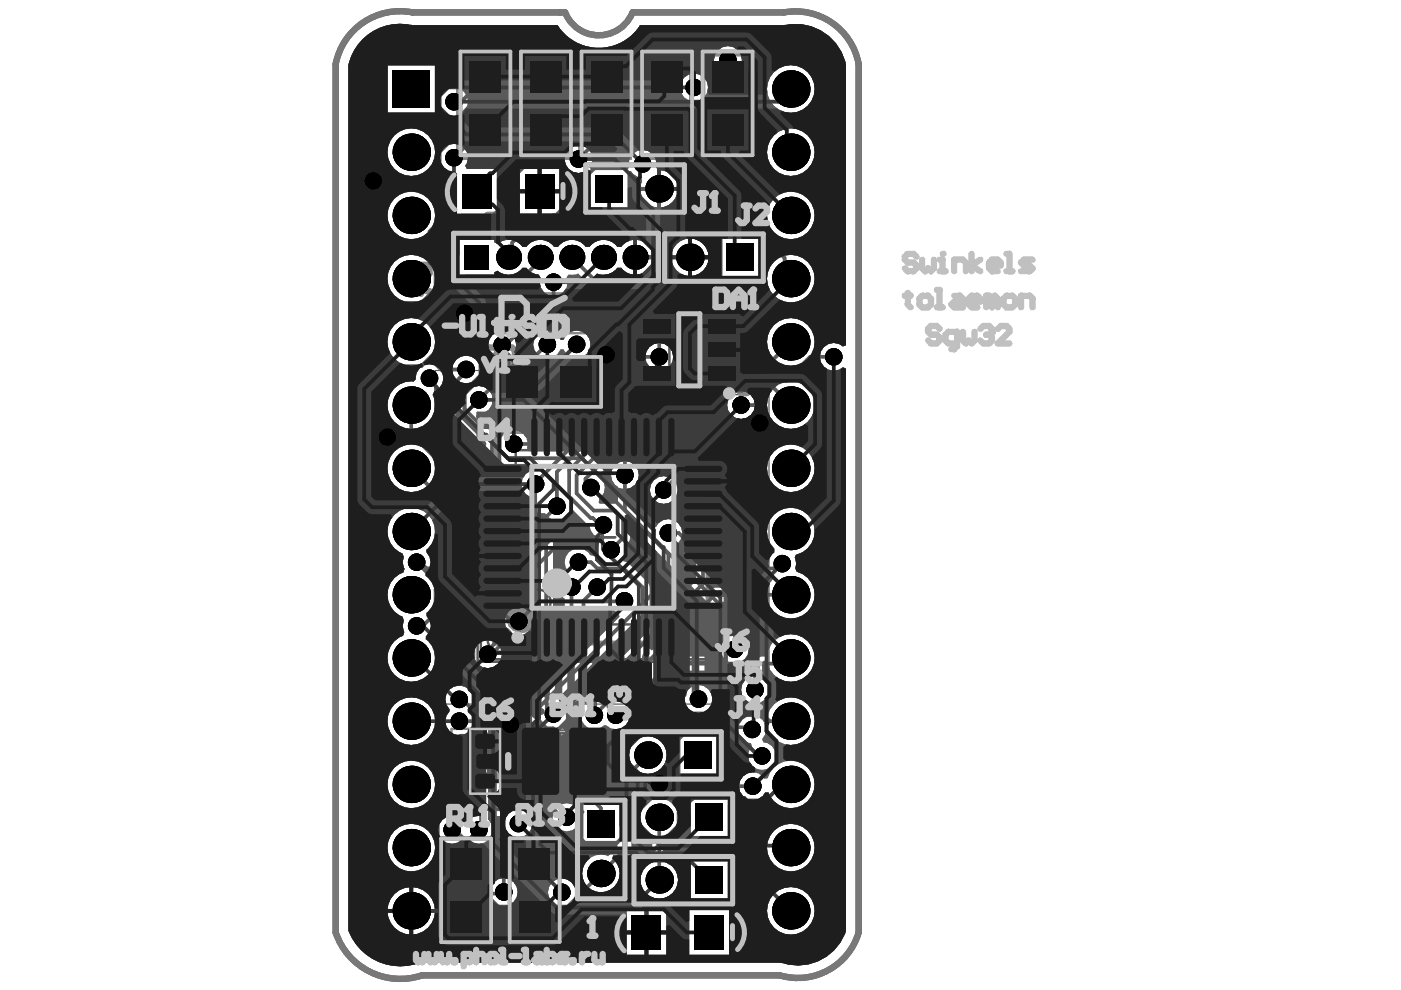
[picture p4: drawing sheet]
<svg xmlns="http://www.w3.org/2000/svg" width="297mm" height="210mm" viewBox="0 0 297 210" stroke-linecap="round" stroke-linejoin="round" font-family="sans-serif">
<g fill="none" stroke="#5a5a5a" stroke-width=".53">
<path d="M98.5 63.1h10.6v6.6h-10.6zM117.4 63.1h10.5v6.6h-10.5zM135.3 63.1h10.6v6.6h-10.6zM141.9 66.5h8.5v15.3h-8.5zM150.4 79.7l-2.1 2.1M150.4 79.2l-2.7 2.6M150.4 78.7l-3.2 3.1M150.4 78.1l-3.7 3.7M150.4 77.6l-4.3 4.2M150.4 77.1l-4.8 4.7M150.4 76.5l-5.3 5.3M101.3 87.5h52.8v52.8h-52.8z"/>
<path d="M101.9 88.1h51.8v51.7h-51.8zM109.3 95.4h37v37h-37zM150.4 81.3l-.6 .5M150.4 80.8l-1.1 1M150.4 80.2l-1.6 1.6M125 113.9h5.5M127.7 111.3v5.3M127.8 111.3v5.3M96.8 157.2h8.2v8.4h-8.2zM100.7 157.2v8.4M101 157.2v8.4M111.2 154.8h16.9v13.2h-16.9z"/>
<path d="M115.3 155.5h10.5v6.6h-10.5z"/>
<circle cx="106" cy="135.6" r="2.64"/>
<circle cx="114.1" cy="127.6" r="2.64"/>
</g>
<path d="M92.3 78.6h70.7v70.7h-70.7zM135.1 64.7h22.1v19h-22.1zM143.5 74.2h5.3M146.1 71.5v5.3" fill="none" stroke="#5a5a5a" stroke-width=".26"/>
<path d="M75.4 6.1a13.9 13.9 0 0 1 12.1-3.5h32.3a7.7 7.7 0 0 0 7.2 4.9 7.7 7.7 0 0 0 7.1-4.9h32.1a13.6 13.6 0 0 1 15.9 11v184.1a13.5 13.5 0 0 1-16.8 9.1h-75.8a14.5 14.5 0 0 1-18.3-9.1v-184.1a13.8 13.8 0 0 1 4.2-7.5zM102 65.5l-.6-.7h-1.2l-.6 .7v2.4l.6 .6h1.2l.6-.6M105.1 64.8v3.7l-1.9-1.8h2.5M100.2 158.4l.6 1.3 1.3 1.2M102.1 159l.6-.6h.6l.6 .6v1.3l-.6 .6h-1.2zM106.2 147.2v3.7h1.8l.6-.7v-.6l-.6-.6h-1.8M100.8 162.1l-.6 .6v1.3l.6 .6h2.5l.6-.6v-1.3l-.6-.6" fill="none" stroke="#5a5a5a" stroke-width="1.3"/>
<g fill="none" stroke="#5a5a5a" stroke-width=".8">
<path d="M97.1 11.5h10.6v22h-10.6zM97.6 10.9h10.6v22h-10.6zM110.1 11.5h10.6v22h-10.6zM110.5 10.9h10.6v22h-10.6zM123 11.5h10.6v22h-10.6zM123.3 10.9h10.6v22h-10.6zM135.9 11.5h10.6v22h-10.6zM136.1 10.9h10.6v22h-10.6zM149 10.9h10.6v22h-10.6zM149.1 11.5h10.6v22h-10.6zM105.5 75.7h21.9v10.6h-21.9zM104.1 177.8h-10.6v22h10.6v-22.1h-10.6v22h10.6"/>
<path d="M108.1 177.7h10.6v22h-10.6z"/>
</g>
<path d="M124.2 34.9h20.9v10.1h-20.9zM96.2 49.5h43.4v10h-43.4zM140.9 49.6h20.9v10h-20.9zM132 155.1h20.9v10.1h-20.9zM122.4 169.6h10.1v21h-10.1zM134.4 168.3h20.9v10.1h-20.9zM134.4 181.6h20.9v10.1h-20.9z" fill="none" stroke="#5a5a5a" stroke-width="1.1"/>
<circle cx="106.2" cy="149" r=".67" fill="#5a5a5a"/>
<path d="M106.2 147.2h1.8l.6 .6v.6l-.6 .6h-1.8M109.9 147.8l.6-.6h1.2l.6 .6v2.4l-.6 .7h-1.2l-.6-.7zM111.1 149.6l1.2 1.3M113.6 150.9h1.2M114.2 147.2v3.7" fill="none" stroke="#5a5a5a" stroke-width="1.3"/>
<circle cx="114.2" cy="147.2" r=".67" fill="#5a5a5a"/>
<path d="M141.1 64.9l-.6-.6h-1.2l-.6 .6v.6M142.4 64.9l.6-.6h1.2l.6 .6v2.5l-.6 .6h-1.2l-.6-.6M114.2 147.2l-.6 .6M97.8 160.9h.7l2.4-2.5h.6v2.5M98.5 162.1l-.7 .6v1.3l.7 .6h2.4l.6-.6v-1.3l-.6-.6" fill="none" stroke="#5a5a5a" stroke-width="1.3"/>
<circle cx="138.7" cy="65.5" r=".67" fill="#5a5a5a"/>
<path d="M120.9 65.5l-.6-.7h-1.3l-.6 .7v2.4l.6 .6h1.3l.6-.6M122.7 66.7l-.6 .6v.6l.6 .6h1.3l.6-.6v-.6l-.6-.6M122.7 66.7l-.6-.6v-.6l.6-.7h1.3l.6 .7v.6l-.6 .6M122.7 66.7h1.3M138.7 65.5l.6 .7M139.3 66.2h.6M139.3 66.2l-.6 .6v.6l.6 .6h1.2l.6-.6M118.6 156.7h2.5v1.8l-1.2-.6h-.7l-.6 .6v1.2l.6 .7h1.3l.6-.7M122.3 157.3l.6-.6h1.3l.6 .6v2.4l-.6 .7h-1.3l-.6-.7" fill="none" stroke="#5a5a5a" stroke-width="1.3"/>
<path d="M75.4 6.1a13.9 13.9 0 0 1 12.1-3.5h32.3a7.7 7.7 0 0 0 7.2 4.9 7.7 7.7 0 0 0 7.1-4.9h32.1a13.6 13.6 0 0 1 15.9 11v184.1a13.5 13.5 0 0 1-16.8 9.1h-75.8a14.5 14.5 0 0 1-18.3-9.1v-184.1a13.8 13.8 0 0 1 4.2-7.5z" fill="none" stroke="#787878" stroke-width="1.3"/>
<path d="M97.1 11.5h10.6v22h-10.6zM110.1 11.5h10.6v22h-10.6zM123 11.5h10.6v22h-10.6zM135.9 11.5h10.6v22h-10.6zM149.1 11.5h10.6v22h-10.6zM93.5 177.7h10.6v22h-10.6z" fill="none" stroke="#8c8c8c" stroke-width=".8"/>
<path d="M95.3 62.2h16.9v8.4h-16.9zM114.2 62.2h16.9v8.4h-16.9zM132.1 62.2h16.9v8.4h-16.9zM95.7 154.6h6.4v13.7h-6.4zM112.1 154.6h16.9v8.4h-16.9z" fill="none" stroke="#8c8c8c" stroke-width=".53"/>
<path d="M105.2 91.5h44.9v44.8h-44.9z" fill="none" stroke="#8c8c8c" stroke-width="1.1"/>
<g fill="none" stroke="#8c8c8c" stroke-width="1.3">
<path d="M152.9 38.3l-.6-.6v-.6l.6-.6h1.3l.6 .6v.6l-.6 .6M152.9 38.3l-.6 .6v.7l.6 .6h1.3l.6-.6v-.7l-.6-.6M152.9 38.3h1.3M157.2 38.9l-1.2 1.3M158.5 38.9h-1.9l-.6-.6v-1.2l.6-.6h1.9v3.7M88 58.6l-.6-.6v-1.2l.6-.6h2.5l.6 .6v1.2l-.6 .6M102.7 47.4h1.9l.6-.6v-.6l-.6-.6h-1.3l-.6 .6v2.4l.6 .6h1.3l.6-.6M107.7 48l-1.3 1.2M108.9 48h-1.9l-.6-.6v-1.2l.6-.6h1.9v3.6M154.6 48h1.2M155.2 44.3v3.7M158.3 46.7l-1.3 1.3"/>
<path d="M159.5 46.7h-1.9l-.6-.6v-1.2l.6-.6h1.9v3.7M91.1 61.7h-3.7l1.8-1.9v2.5M103.6 75.5l-.6-.6v-.6l.6-.6h1.2l.6 .6v.6l-.6 .6M103.6 75.5l-.6 .6v.7l.6 .6h1.2l.6-.6v-.7l-.6-.6M103.6 75.5h1.2M106.7 74.3l.6-.6h1.2l.6 .6v2.5l-.6 .6h-1.2l-.6-.6M156.5 79.7v3l.6 .7h1.2l.7-.7v-3M155.3 80.3l-.7-.6h-1.2l-.6 .6v.6l2.5 2.5h-2.5M104.9 162.4v2.5h.6l2.4-2.5h.7M105.5 161.2l-.6-.6v-1.3l.6-.6h2.4l.7 .6v1.3l-.7 .6M111.3 166.2h2.5v1.9l-1.2-.6h-.7l-.6 .6v1.2l.6 .6h1.3l.6-.6M115 166.8l.6-.6h1.3l.6 .6v2.5l-.6 .6h-1.3l-.6-.6"/>
<path d="M107.8 194.1v2.5l2.5-2.5h.6l.6 .7v1.2l-.6 .6M107.8 197.8l1.3 1.3M107.8 200.3h3.7v-1.8l-.6-.7h-1.2l-.6 .7v1.8"/>
</g>
<circle cx="155.2" cy="44.3" r=".67" fill="#8c8c8c"/>
<path d="M140.1 45.6h-2.4v.6l2.4 2.5v.6M142.6 48l-1.2 1.3M143.8 48h-1.8l-.6-.6v-1.2l.6-.6h1.8v3.7M152.7 44.9l-.6-.6h-1.2l-.6 .6v.6l2.4 2.5h-2.4M155.2 44.3l.6 .6M130.5 73.1l-.7-.6h-1.2l-.6 .6v.6M131.7 73.1l.6-.6h1.2l.7 .6v2.5l-.7 .6h-1.2l-.6-.6" fill="none" stroke="#8c8c8c" stroke-width="1.3"/>
<circle cx="128" cy="73.7" r=".67" fill="#8c8c8c"/>
<path d="M121.2 49.5h1.2M121.8 45.8v3.7M124.9 48.3l-1.3 1.2M126.1 48.3h-1.9l-.6-.6v-1.3l.6-.6h1.9v3.7M128 73.7l.6 .6M128.6 74.3h.6M128.6 74.3l-.6 .7v.6l.6 .6h1.2l.7-.6" fill="none" stroke="#8c8c8c" stroke-width="1.3"/>
<circle cx="121.8" cy="45.8" r=".67" fill="#8c8c8c"/>
<g fill="none" stroke="#8c8c8c" stroke-width="1.3">
<path d="M116.8 46.4l.7-.6h1.2l.6 .6v2.5l-.6 .6h-1.2l-.7-.6zM121.8 45.8l.6 .6"/>
<circle cx="98.4" cy="137.4" r=".66"/>
</g>
<circle cx="110.5" cy="131.1" r="1.58" fill="none" stroke="#8c8c8c" stroke-width="3.2"/>
<g fill="#5a5a5a">
<path d="M97.4 58.2h7.4v-.5l.7-.3a3.6 3.6 0 0 0 5.3-.6h.8a3.9 3.9 0 0 0 2.7 1.5l.3 .6a2.89 2.89 0 0 0 .7 3l-.2 .7-.6 .6-.7-.1a4.1 4.1 0 0 0-2.8-2.5l-7 .1-2.2 2-.7 .1-.7-.5-1.5-.1v4.2h-.8v-4.2l-.8-.1z"/>
<path d="M103.3 74.9l.7-.2 .4 .5 .9 .7 1.1 .2v3.5l-.3 .4-.1 .7v7.9a1.88 1.88 0 0 0 1.1 1.7 1.88 1.88 0 0 0 2.1-.4l.9 .5v-5.8h.8v5.8l.9-.5 .6 .4a1.69 1.69 0 0 1 1.5 .8l-1.5 1.6h-1a2.82 2.82 0 0 0-4.3-.8l-2.7-2.7-1.5-.1-.8-.9 .2-.6a2.9 2.9 0 0 0 2.2-2.8 2.9 2.9 0 0 0-2.1-2.8l-.2-.6 1-1.2 .1-.6z"/>
<path d="M119.9 149l.3-.2a1.81 1.81 0 0 0 2.2-.3l.6 .4 .5 .1 .3 .7a2.84 2.84 0 0 0 .4 4.2l-.1 .8a2.08 2.08 0 0 0-1.5 2v4.2a2.15 2.15 0 0 0 2.2 2.1h2.1a2.26 2.26 0 0 0 2.2-2.7l2.6-.2 1.1-.9 .7 .3a4 4 0 0 0 3.7 4.6 4 4 0 0 0 4.2-4.2 4 4 0 0 0-4.6-3.7l-.3-.7 1.2-1.2h5.6l.2 .6-1 1.2-.1 .6v9.1l-1.9 1.9h-2.4l-.6 .1-.5 .4-3.6 3.6-.3 .5-.1 .5v1.6l-1 1-.6-.2v-4.6h-2.7l-3.8-3.9-.5-.3-.5-.1h-1.2l-2.6-2.6v-8l-.2-.5-.7-.9 .1-.7a2.78 2.78 0 0 0 .5-3.8z"/>
<path d="M117.3 110.8l.6-.5a2.85 2.85 0 0 0 2.9-1.9l.7-.2 2.7 2.7 .8 .4a2.88 2.88 0 0 0 2 2.8l.3 .7a2.75 2.75 0 0 0-.4 3l-.5 .4-.5-.4-.7-.1a2.91 2.91 0 0 0-4.2-.9 2.91 2.91 0 0 0-.6 4.2l-.3 .7a2.92 2.92 0 0 0-.4 5.2v10.2l-.9 .3v5.8h-.8v-5.8l-.7-.3z"/>
<path d="M92.5 135.4l.7-.3 .5 .3 .7 .2h7.3l.2 .7a2.92 2.92 0 0 0-.9 4.2 2.92 2.92 0 0 0 4.3 .4l.7 .3v6a1.88 1.88 0 0 0 1.1 1.7 1.88 1.88 0 0 0 2.1-.4l.9 .5v-5.8h.8v5.8l.8 .4 .1 2.8 1.6 1.8-.2 .8-.5 .3-.5 .7-.1 .9v1.7h3.2v.8h-3.2v.2l-.6 .2-11.2-11.1a2.95 2.95 0 0 0-4-3 2.95 2.95 0 0 0-1 4.9v.4a2.91 2.91 0 0 0 .7 4.7l-.3 1.3h3.2v.4h.4v2.7a2.17 2.17 0 0 0 2.8-1.9v-.4l.6-.3 2.9 2.9v.7l-.3 .4h-8.4a3.8 3.8 0 0 0-2.8 2.7l.1 6.5 1.7 1.8v.2l-.2 .5-1 .2-.9 .6-.6 .9h-.5l-.2-.1zM95.7 157.6a1.96 1.96 0 0 0 1.9 2.3h.9v-2.3z"/>
<path d="M150.7 71.2l.6-.1 .4 1 10.5 10.4v9.5l-.7 .4-.6-.2h-7.9a1.88 1.88 0 0 0-1.7 1.2 1.88 1.88 0 0 0 .4 2 1.87 1.87 0 0 0 0 2.7 1.87 1.87 0 0 0 0 2.6 1.87 1.87 0 0 0 0 2.7 1.87 1.87 0 0 0 0 2.6 1.87 1.87 0 0 0 0 2.6 1.87 1.87 0 0 0 0 2.7 1.87 1.87 0 0 0 0 2.6l-.4 .6-.2 .7 .1 .5-.4 .7h-1.4l-4.4-4.5-.7-.3a2.88 2.88 0 0 0-2.6-1.6 2.88 2.88 0 0 0-2.6 1.7l-.8 .1-4.3-4.3v-4.3a2.93 2.93 0 0 0 .7-4.4 2.93 2.93 0 0 0-4.4 0 2.93 2.93 0 0 0 .7 4.4v3l-.7 .6h-3.2l-.2-.3 .2-.8a2.86 2.86 0 0 0 .2-4.5l-.1-.7 10.2-10.1 .8-.5a1.88 1.88 0 0 0 2.7 0 1.88 1.88 0 0 0 2.6 0l.6 .4 .7 .2 .5-.1 .7 .4v5.7l-4.6 4.6a2.93 2.93 0 0 0-3.6 2.6 2.93 2.93 0 0 0 3.2 3.1 2.93 2.93 0 0 0 2.5-3.6l5.3-5.5 .2-8 .2-.4 .2-.7v-7.9l-.2-.7-.2-.4v-3.5l1.5-1.7zM154.2 85.9a2.96 2.96 0 0 0 5.9 0 2.96 2.96 0 0 0-5.9 0z"/>
<path d="M145.5 25.1l2.7-.1 1.1-.9 .6 .2v3.5h4v-4h-3.4l-.3-.7 1.8-1.8h6.8v-6.3h3.3l.1 .1v62.4l-.6 .2-7.3-7.3v-11.9h6.5v-7.9h-6.5v-11.6l-.1-.6-3.2-3.4-.5-.3-.8-.1-4.2-4.1zM154.7 23.8v4h4v-4zM154.7 28.6v4h4v-4zM149.9 28.6v4h4v-4z"/>
<path d="M119.9 61.3h5.6l.5 .5-.2 .7-.4 .3-.5 .7-.2 .8v1.7h3.2v.4h.4v4.3l1.2-.1 .6 .4 .2 1 .3 .5 4.2 4.2 .5 .3 .6 .1h1.4l.4 .7 .7 .4v.7l-.4 .3a1.8 1.8 0 0 0-2.4 .1 1.87 1.87 0 0 0-2.6 0 1.87 1.87 0 0 0-2.7 0 1.87 1.87 0 0 0-2.6 0 1.87 1.87 0 0 0-2.7 0 1.87 1.87 0 0 0-2.6 0 1.83 1.83 0 0 0-2.5-.1l-.6-.3-.2-.6 2.4-2.5a2.94 2.94 0 0 0 3.6-2 2.94 2.94 0 0 0-1.9-3.6 2.94 2.94 0 0 0-3.7 1.8h-.7l-.4-.6 .4-.8a2.07 2.07 0 0 0 1.8-2.1v-4.2l-.2-.8-.7-.9-.2-.7zM124.7 66.8v1.7a2.27 2.27 0 0 0 2.8 2.2v-3.9z"/>
<path d="M119.9 61.3h5.6l.5 .5-.2 .7-.4 .3-.5 .7-.2 .8v1.7h3.2v.4h.4v4.3l1.2-.1 .6 .4 .2 1 .3 .5 4.2 4.2 .5 .3 .6 .1h1.4l.4 .7 .7 .4v.7l-.4 .3a1.8 1.8 0 0 0-2.4 .1 1.87 1.87 0 0 0-2.6 0 1.87 1.87 0 0 0-2.7 0 1.87 1.87 0 0 0-2.6 0 1.87 1.87 0 0 0-2.7 0 1.87 1.87 0 0 0-2.6 0 1.83 1.83 0 0 0-2.5-.1l-.6-.3-.2-.6 2.4-2.5a2.94 2.94 0 0 0 3.6-2 2.94 2.94 0 0 0-1.9-3.6 2.94 2.94 0 0 0-3.7 1.8h-.7l-.4-.6 .4-.8a2.07 2.07 0 0 0 1.8-2.1v-4.2l-.2-.8-.7-.9-.2-.7zM124.7 66.8v1.7a2.27 2.27 0 0 0 2.8 2.2v-3.9z"/>
<path d="M103.7 173.1h3l.4 .6a2.92 2.92 0 0 0 1.7 3.6 2.92 2.92 0 0 0 3.7-1.3l.8-.2 6 5.8 5.1 .2 .1 .6a4 4 0 0 0 .1 5.6 4 4 0 0 0 5.6 0 4 4 0 0 0 .1-5.6l.1-.6 8.7-.2 5.8-5.6 .3-.5 .2-.5v-2.1l.4-.4 .6 .2v4.5h7.9v-7.9h-4.5l-.2-.6 .5-.5h7a2.83 2.83 0 0 0 4.4 .7l.7 .3v27.9l-.5 .5h-7.1v-4.7h-8.5v4.2l-.5 .4h-4.3v-4.6h-3.8v4.8h-.8v-4.8h-3.9v4.1l-.4 .5h-29.2v-5.4l.8-.8 .7-.1a2.94 2.94 0 0 0 4.4-.1 2.94 2.94 0 0 0-.6-4.3 2.94 2.94 0 0 0-4.2 .9h-.5l-.5-.6v-8.4l.2-.6a2.87 2.87 0 0 0 0-4.4zM146.4 182.6v7.9h7.9v-7.9zM135.8 186.6a4 4 0 0 0 8 0 4 4 0 0 0-8 0zM116.2 189.2a2.96 2.96 0 0 0 5.9 0 2.96 2.96 0 0 0-5.9 0z"/>
<path d="M96.3 50.8l.9-.9h17.9l.5-.1 5.9-5.6 .3-.5 .1-.6v-1.2l2.7-2.7 .6 .3v4.5h7.9v-7.5l.7-.2a2.73 2.73 0 0 0 2 1.4l.3 .7-.3 1.2h3.5v-3.8l-.2-.3 .1-.7-.2-1.2-.3-.4 .4-.6h4.3l4.6 4.5 .5 .3 .8 .2 2 2v21.8l-.7 .1-.4-1-1.8-1.8v-.8a3.8 3.8 0 0 0 1.8-3h-7.9a3.6 3.6 0 0 0 1.6 2.8l-.3 .6h-3a3.1 3.1 0 0 0-2.3 4l-.7 .3-.4-.3-1.5-.1v4.2h-.8v-4.2a3 3 0 0 0-2.2 .5l-2.2-2-1.4-.1-1.7-1.7 .3-.7a3.5 3.5 0 0 0 3.2-1.4h.8a3.4 3.4 0 0 0 2.6 1.4v-7.3a3.4 3.4 0 0 0-2.6 1.4h-.8a3.6 3.6 0 0 0-5.9 0h-.8a3.6 3.6 0 0 0-5.9 0h-.8a3.6 3.6 0 0 0-5.9 0h-.8a3.6 3.6 0 0 0-5.3-.6l-.7-.3v-.5h-7.4v3.2l-.6 .2-.5-.4zM140.1 36.1v3.5h3.6a3.9 3.9 0 0 0-3.6-3.5zM140.1 40.4v3.6a3.9 3.9 0 0 0 3.6-3.6zM135.8 40.4a3.9 3.9 0 0 0 3.5 3.6v-3.6zM135.1 50.9v3.3h3.2a3.6 3.6 0 0 0-3.2-3.3zM146.7 50.6v3.6h3.5a3.9 3.9 0 0 0-3.5-3.6zM143.5 51.7l-.7 .9-.5 1.6h3.6v-3.6l-1.6 .5zM135.1 54.9v3.3a3.6 3.6 0 0 0 3.2-3.3z"/>
<path d="M76.8 8.4a11.4 11.4 0 0 1 10.7-3.1h30.7a10.3 10.3 0 0 0 17.5 0h30.5a10.9 10.9 0 0 1 13.2 8.5v59.4l-.7 .2a2.94 2.94 0 0 0-4.1 .2 2.94 2.94 0 0 0 0 4.1 2.94 2.94 0 0 0 4.1 .2l.7 .2v119.2a10.8 10.8 0 0 1-13.7 6.9h-76.7a11.9 11.9 0 0 1-15.1-6.9v-183.4a10.8 10.8 0 0 1 2.9-5.5zM115.8 12.5v4h4v-4zM110.9 12.5v4h4.1v-4zM98.1 12.5v6l-.7 .3a2.94 2.94 0 0 0-3.8 1.5 2.94 2.94 0 0 0 1.4 3.9l.4 .5-.1 3.3-2.6 2.6-.8-.1-.3-.8a5 5 0 0 0-7.4-1.5 5 5 0 0 0-.7 7.5 5 5 0 0 0 7.6-.2l.6 .2v6.5l-.6 .3-.3-.4a5 5 0 0 0-8.5 2.5 5 5 0 0 0 6.7 5.7l.6 .4v3.3l-.6 .4-.5-.2a5 5 0 0 0-5.8 2.5 5 5 0 0 0 1.3 6.2v.7l-6 6.2-.1 .6 .1 6.9a3.4 3.4 0 0 0 2.3 1.8h7.5l.4 .5-.1 .8-.4 .5-.5-.1a5 5 0 0 0-5 4.3 5 5 0 0 0 3.5 5.6 2.57 2.57 0 0 0 1 2.9l-.2 .7-.6 .1a5 5 0 0 0-2.4 8.4 5 5 0 0 0 8.5-1.9l.7-.2 .2 .3-.4 1 .2 .8 .4 .6-.5 .9h5.8v.8h-5.8l.5 .9a1.87 1.87 0 0 0 0 2.6 1.79 1.79 0 0 0-.2 2.4l-.2 .3-.7-.2-.4-.9a5 5 0 0 0-8.2-.9 5 5 0 0 0 1.9 8l.3 .8-.2 1.1 .4 1.4-.3 .8-.8 .3a5 5 0 0 0-2.5 4.7 5 5 0 0 0 3.1 4.4l.3 .8-.2 1.1 .3 1.3-.3 .8-.7 .3a5 5 0 0 0-1.6 7.4 5 5 0 0 0 7.6 .6 5 5 0 0 0-.4-7.6v-.6l.8-1.1 .1-.5 .6-.6 .8 .1 .1 .2a1.88 1.88 0 0 0 1.7 2.6h7.3l.2 .7a2.92 2.92 0 0 0-.9 4.2 2.92 2.92 0 0 0 4.3 .4l.7 .3v6a1.88 1.88 0 0 0 1.1 1.7 1.88 1.88 0 0 0 2.1-.4l.9 .5v-5.8h.8v5.8l.8 .4 .1 2.8 1.6 1.8-.2 .8-.5 .3-.5 .7-.1 .9v1.7h3.2v.8h-3.2v.2l-.6 .2-11.2-11.1a2.95 2.95 0 0 0-4-3 2.95 2.95 0 0 0-1 4.9v.4l-.7 1a2.87 2.87 0 0 0 1.4 3.7l-.3 1.3h3.2v.4h.4v2.7h.9a1.93 1.93 0 0 0 1.9-2.3l.6-.3 2.9 2.9v.7l-.3 .4-9 .1a4.1 4.1 0 0 0-2.2 2.6v5.9l.1 .6 .3 .4 1.4 1.4-.2 .7a2.9 2.9 0 0 0-2.7 2 2.9 2.9 0 0 0 1 3.2l.5 .5v8.8h8.4l.2 .7-2 1.8h-6.7v8.8h8.8v-6.7l.8-.8 .7-.1a2.94 2.94 0 0 0 4.4-.1 2.94 2.94 0 0 0-.6-4.3 2.94 2.94 0 0 0-4.2 .9h-.5l-.5-.6v-8.4l.3-.7a2.91 2.91 0 0 0-.1-4.3l.2-.6h3l.4 .6-.1 .9a2.94 2.94 0 0 0 2.2 2.9 2.94 2.94 0 0 0 3.3-1.5l.8-.2 6 5.8 5.1 .2 .1 .6-.6 .8a4 4 0 0 0 1.2 5.3 4 4 0 0 0 5.3-.7 4 4 0 0 0-.1-5.4l.1-.6 8.7-.2 5.8-5.6 .3-.5 .2-.5v-2.1l.4-.4 .6 .2v4.5h7.9v-7.9h-4.5l-.2-.6 .5-.5h7a2.88 2.88 0 0 0 5.1-.2h.8a5 5 0 0 0 7 2.8 5 5 0 0 0 1.9-7.3 5 5 0 0 0-7.5-1l-.5-.5 .4-.6a2.91 2.91 0 0 0-2.4-4l-.3-.7 .6-.9 .2-.8 .7-.1 .2 .5a5.1 5.1 0 0 0 7.5 1.5 5.1 5.1 0 0 0 .3-7.7 5.1 5.1 0 0 0-7.6 1l-.3 .2-1.3-.3h-5.2l-1-.3h-4.4l-.4-.7 .2-.9-.3-1.1-.6-1-.8-.5v-6.3a1.88 1.88 0 0 0-1.2-1.8 1.88 1.88 0 0 0-2.1 .4 1.87 1.87 0 0 0-2.6 0 1.87 1.87 0 0 0-2.6 0 1.87 1.87 0 0 0-2.7 0l-.6-.4-.7-.1-.8-.7 1.2-1.2 .3-.5 .1-.5v-10l-.1-.5-4.3-4.5-.5-.4-.6-.1-.3-.6 .4-.7 .2-1.1-.1-.8 1.1-1.2 .1-2.5 .6-.2 17 17 .5 .9-.4 .5-.2 .8 .2 .7 .4 .6-.4 .6a1.86 1.86 0 0 0 1.6 2.6l.4 .6-.3 .3a2.96 2.96 0 0 0 1.1 3.6 2.96 2.96 0 0 0 3.8-.3l.7 .1v3.9l-.6 .4a2.94 2.94 0 0 0 .1 4.3 2.94 2.94 0 0 0 4.3-.5 2.94 2.94 0 0 0-.8-4.2v-3.4l.5-.4 .6 .2 .1 .6a5.1 5.1 0 0 0 6.6 3.5 5.1 5.1 0 0 0 2.8-7 5.1 5.1 0 0 0-7.2-2.1l-.6-.3-.1-2.6-1.6-1.7-.4-.8 .4-.9 .7-.1 .7 .9a5.1 5.1 0 0 0 8-1.1 5.1 5.1 0 0 0-3.2-7.4l-.3-.7 .2-1-.3-1.3 .3-.6h.2a5 5 0 0 0 2.8-7.9 5 5 0 0 0-8.3 .2l-.7-.2-.1-.5-.4-.6 .4-.6 .1-.7-.1-.7-.4-.6 .4-.6 .1-.7-.1-.7-.4-.6 .4-.6 .1-.5 .6-.3a5 5 0 0 0 7.6 1.1 5 5 0 0 0 0-7.6 5 5 0 0 0-7.5 1l-.8-.1-.4-1 .4-.6a1.88 1.88 0 0 0-1.8-2.6h-7.9l-.7 .2a1.88 1.88 0 0 0-.6 3 1.87 1.87 0 0 0 0 2.7 1.87 1.87 0 0 0 0 2.6 1.87 1.87 0 0 0 0 2.7 1.87 1.87 0 0 0 0 2.6 1.87 1.87 0 0 0 0 2.6 1.87 1.87 0 0 0 0 2.7 1.87 1.87 0 0 0 0 2.6l-.4 .6-.2 .7 .1 .5-.4 .7h-1.4l-4.4-4.5-.7-.3a2.88 2.88 0 0 0-2.6-1.6 2.88 2.88 0 0 0-2.6 1.7l-.8 .1-4.3-4.3v-4.3l.6-.4a2.94 2.94 0 0 0-.1-4.3 2.94 2.94 0 0 0-4.3 .5 2.94 2.94 0 0 0 .8 4.2v3l-.7 .6h-3.2l-.2-.3 .2-.8a2.86 2.86 0 0 0 .2-4.5l-.1-.7 10.2-10.1 .8-.5a1.88 1.88 0 0 0 2.7 0 1.88 1.88 0 0 0 2.6 0l.6 .4 .7 .2 .5-.1 .7 .4v5.7l-4.6 4.6a2.93 2.93 0 0 0-3.6 2.6 2.93 2.93 0 0 0 3.2 3.1 2.93 2.93 0 0 0 2.5-3.6l5.3-5.5 .2-8 .2-.4 .2-.7v-7.9l-.2-.7-.2-.4v-3.5l1.5-1.7 .2-3.2 .6-.1 .4 1 11.5 11.4a5 5 0 0 0 3.7 7.4 5 5 0 0 0 5.8-5.8 5 5 0 0 0-7.4-3.7l-11-11v-11.9h6.5v-7.9h-6.5v-11.6l-.1-.6-3.2-3.4-.5-.3-.8-.1-4.2-4.1v-5.4l2.7-.1 1.1-.9 .6 .2v3.5h4v-4h-3.4l-.3-.7 1.8-1.8h6.8v-8.8h-1.6a2.92 2.92 0 0 0-2.9-2.7 2.92 2.92 0 0 0-2.9 2.7h-1.4v3.8l-.7 .2-1-.7-1.1-.2-1 .2-.6-.4v-2.9h-6.8l-1.1-1.2-.5-.3-.6-.2h-12.2a2.71 2.71 0 0 0-2.2 2.2v3.4l-1.8 1.8-.6-.2v-.7h-8.9v4h-3.4h-.6v-8.8zM82.2 13.9v10h10v-10zM162.6 18.9a5.1 5.1 0 0 0 10.1 0 5.1 5.1 0 0 0-10.1 0zM154.7 23.8v4h4v-4zM154.7 28.6v4h4v-4zM149.9 28.6v4h4v-4zM162.6 32.3a5.1 5.1 0 0 0 10.1 0 5.1 5.1 0 0 0-10.1 0zM162.6 45.7a5.1 5.1 0 0 0 10.1 0 5.1 5.1 0 0 0-10.1 0zM162.6 59.1a5.1 5.1 0 0 0 10.1 0 5.1 5.1 0 0 0-10.1 0zM162.6 72.5a5.1 5.1 0 0 0 10.1 0 5.1 5.1 0 0 0-10.1 0zM154.2 85.9a2.96 2.96 0 0 0 5.9 0 2.96 2.96 0 0 0-5.9 0zM82.1 152.9a5.1 5.1 0 0 0 10.2 0 5.1 5.1 0 0 0-10.2 0zM95.7 157.6a1.96 1.96 0 0 0 1.9 2.3h.9v-2.3zM82.1 166.3a5.1 5.1 0 0 0 10.2 0 5.1 5.1 0 0 0-10.2 0zM162.6 179.7a5.1 5.1 0 0 0 10.1 0 5.1 5.1 0 0 0-10.1 0zM82.1 179.7a5.1 5.1 0 0 0 10.2 0 5.1 5.1 0 0 0-10.2 0zM146.4 182.6v7.9h7.9v-7.9zM135.8 186.6a4 4 0 0 0 8 0 4 4 0 0 0-8 0zM116.2 189.2a2.96 2.96 0 0 0 5.9 0 2.96 2.96 0 0 0-5.9 0zM87.6 188.1v4.6h4.6a4.9 4.9 0 0 0-4.6-4.6zM83.6 189.5l-.8 1.1-.5 1.2-.1 .9h4.6v-4.6l-.9 .1-1.2 .5zM137.5 192.9v4.4h3.8v-4.4zM132.8 192.9v4.4h3.9v-4.4zM87.6 193.5v4.6a4.9 4.9 0 0 0 4.6-4.6zM82.2 193.5a4.9 4.9 0 0 0 4.6 4.6v-4.6zM162.6 193.1a5.1 5.1 0 0 0 10.1 0 5.1 5.1 0 0 0-10.1 0zM146.1 192.9v9.5h8.5v-9.5zM137.5 198.1v4.3h3.8v-4.3zM132.8 198.1v4.3h3.9v-4.3z"/>
<path d="M96.3 50.8l.9-.9h17.9l.5-.1 5.9-5.6 .3-.5 .1-.6v-1.2l2.7-2.7 .6 .3v4.5h7.9v-7.5l.7-.2a2.73 2.73 0 0 0 2 1.4l.3 .7-.3 1.2h3.5v-3.8l-.2-.3 .1-.7-.2-1.2-.3-.4 .4-.6h4.3l4.6 4.5 .5 .3 .8 .2 2 2v21.8l-.7 .1-.4-1-1.8-1.8v-.8a3.8 3.8 0 0 0 1.8-3h-7.9a3.6 3.6 0 0 0 1.6 2.8l-.3 .6h-3a3.1 3.1 0 0 0-2.3 4l-.7 .3-.4-.3-1.5-.1v4.2h-.8v-4.2a3 3 0 0 0-2.2 .5l-2.2-2-1.4-.1-1.7-1.7 .3-.7a3.5 3.5 0 0 0 3.2-1.4h.8a3.4 3.4 0 0 0 2.6 1.4v-7.3a3.4 3.4 0 0 0-2.6 1.4h-.8a3.6 3.6 0 0 0-5.9 0h-.8a3.6 3.6 0 0 0-5.9 0h-.8a3.6 3.6 0 0 0-5.9 0h-.8a3.6 3.6 0 0 0-5.3-.6l-.7-.3v-.5h-7.4v3.2l-.6 .2-.5-.4zM140.1 36.1v3.5h3.6a3.9 3.9 0 0 0-3.6-3.5zM140.1 40.4v3.6a3.9 3.9 0 0 0 3.6-3.6zM135.8 40.4a3.9 3.9 0 0 0 3.5 3.6v-3.6zM135.1 50.9v3.3h3.2a3.6 3.6 0 0 0-3.2-3.3zM146.7 50.6v3.6h3.5a3.9 3.9 0 0 0-3.5-3.6zM143.5 51.7l-.7 .9-.5 1.6h3.6v-3.6l-1.6 .5zM135.1 54.9v3.3a3.6 3.6 0 0 0 3.2-3.3z"/>
</g>
<g fill="none" stroke="#5a5a5a" stroke-width=".79">
<path d="M96.8 25.3v3.3l-3.6 3.6M96.8 21l-.5 .6M102.5 28.2l-3 2.9h-.9M107.5 38.9v3.8M91.1 55.7l1.2 1.2v4.3l-3 3M93.2 46.9l-2.1 2.2M94.3 56.2v5.3l-2 2M96 46.8l-2.7 2.7M96.6 48.4l-1.7 1.8v4.3M105.3 59.1l-4 4v.6M92.3 68.8l1.6 1.6M92.3 77.2l2.5 2.4"/>
<path d="M93.9 68.2l2.6 2.6M95.9 62.7l-2 1.9M98.8 78.3v.5M101.9 79.6l-3.4 3.4v3.7M102.9 68.4l-2.4 2.4M104.6 62.1l-1.7 1.7M107.3 73.1h-.8v.8l1.4 1.4M108.1 66.4l-6.2 6.3M111 62.1l1.4 1.3M112.4 69.5l-1.4 1.3h-.3l-.7 .6M114.1 70.4l-3.6 3.5M115.9 79.4v5.1l-.1 .1"/>
<path d="M115.9 73h.2M117.4 66.4l-.8 .8v5.2l-3.6 3.5M91.1 80.2v.3l1.3 1.4M92.3 97.2v.3M92.4 94.9l1.8 1.9M94.8 93.8l.4 .3M101.7 92.2h1.4l1.2 1.1M102.3 90.6h1.5l2.1 2.1v2.7M113 84.5l.1 .1M118.4 88.7l-5.4 5.4M104.3 100.2l-1.8 1.8M105.9 114.5l-3.4 3.4"/>
<path d="M113.6 102.3l-.1 .4M118.1 100.1v7.2M88.3 132.7h1.4M94.2 123.2l-1.9 1.9M104.3 133.7l.5 .5v2.4l-1.4 1.3v.8h.8l1.9-1.9h1.3l.5 .5M109.4 131.2l.6 .5M100.4 152.9l7.6 7.7M113.6 142.8l-.5 .4M115.8 143.2l.1 .1v7.4M115.9 154.4h1.4l1.3 1.3M118.4 143.2v4.1M95.6 164v5.9l1.7 1.7"/>
<path d="M95.9 175.9h.5M99.1 178.6v4.3l-.2 .2M106.8 189.1l-.3 .4h-2.7"/>
</g>
<circle cx="117.4" cy="59.8" r=".4" fill="#5a5a5a"/>
<path d="M111.5 34.9h5.5M111.5 59.1l2.6 2.5M122 167.8h1.9l3.5 3.5M122.8 169.4l.5 .4v2.4M123.3 178l.7 .7" fill="none" stroke="#5a5a5a" stroke-width=".79"/>
<circle cx="123.3" cy="172.2" r=".4" fill="#5a5a5a"/>
<g fill="none" stroke="#5a5a5a" stroke-width=".79">
<path d="M102.5 16.9l-4.2 4.1h-1.5M128.3 16.9l-7.2 7.1v6.8l-4.1 4.1M141.2 16.9l-4.6-4.6h-12.2l-.7 .7v4l-5.8 5.8h-18.6l-2.5 2.5M154.4 16.9l-6.8 6.7h-10.3l-4.2 4.3v3.8l-1.7 1.7h-3.1l-7.9 7.9v1.8l-5.3 5.3h-18.5M93.2 32.2v14.7M98.6 31.1l-2.3 2.3M102.5 28.2h12.8M111.5 34.9l-4 4M128.2 28.2l-5.5 5.5M141.1 28.2l8 7.9h.8l2.9 2.9v32l14.9 14.9M91.1 49.1v6.6M93.3 49.5v5.7l1 1"/>
<path d="M94.9 54.5l1 1v7.2M105.3 59.1h6.2M107.5 42.7l-4 4.1h-7.5M89.3 64.2h-3.8l-6.2 6.2v6.3l1 .9h9l2.8-2.7M92.3 63.5v5.3M92.3 75.1v2.1M93.9 64.6v3.6M93.9 70.4v6.1l1.8 1.8h3.1M94.8 79.6v14.2M96.5 70.8h4M98.8 78.8l-1.9 1.9v6.7l4.8 4.8M101.3 63.7l-2.8 2.7"/>
<path d="M101.9 72.7v6.9M102.9 63.8v4.6M104.6 62.1h6.4M107.9 75.3v9.3M110 71.4h-1.1l-1.6 1.7M110.5 73.9v10.7M112.4 63.4v6.1M113 75.9v8.6M114.1 61.6v8.8M117.4 66.4v-6.6h8.8l2.3 2.3h1.4l1.7 1.7v7.6l4.3 4.3h3.9v-15.1l.8-.8h6.8l1.8 1.8v12.2l-1.7 1.7v21.6l-6.8 6.8M122.3 73l-6.4 6.4M145 66.4v18.1l-.2 .1"/>
<path d="M87.2 85.9v6.1l5.1 5.2M92.3 97.5l1.9 1.9h4.2M92.4 81.9v13M94.2 96.8h4.2M95.2 94.1h3.2M98.5 86.7l3.8 3.9M104.3 93.3v6.9M105.9 95.4v19.1M108.9 94.1h4.1M118.4 84.6v4.1M121.1 84.6v10.2l-7.5 7.5M123.7 84.6v9.8l-5.6 5.7"/>
<path d="M131.6 84.6v4.1l-10.9 11v5.6l4.5 4.5h.5l1.4 1.5h.8M134.3 84.6v4.1l-12 12.1v3.8l3.6 3.6h4.4l1.8 1.8v4.1l-2.5 2.5M136.9 84.6v4.1l-12.8 12.8v1.5M88.3 119.2h.8l1.3 1.3h8M98.4 117.9h4.1M98.4 102h4.1M113.5 102.7l.1 40.1M118.1 107.3l-2.3 2.3v33.6M122.7 119.2h2.6l1.3 1.3h5.6l4 4v10l-4.6 4.6v4.1M125.3 103.4v.8M132.5 100.7v7.4l20.4 20.3h4.1M141.7 113h2.2l4.9 4.9h8.2"/>
<path d="M165.9 119.5h-.8l-1 1h-7.1M92.3 125.1v4.9l-2.6 2.7M94.2 123.2h4.2M98.4 133.7h5.9M98.4 125.8h4.1l5.4 5.4h1.5M107.9 137.3v5.9M121.3 124.5l-.2 18.7M126.6 124.5l-2.9 2.9v15.8M157 133.7h-.9l-.3 .4v3.6M157 131.1h4.1l1.8 1.8v4.1l-2.8 2.8v6.5M97.4 152.9h3M97.4 148.3h.6l21.1 21.1h3.7"/>
<path d="M113.1 143.2v8.5l2.8 2.7M115.9 150.7l.8 .8 .6-.1M118.4 147.3l2 2v6.2l-.2 .2M118.6 155.7v8.6l3.4 3.5M126.3 143.2l-.1 .2v8.1l-.2 .2M129 143.2v6.6l1.6 1.6v.8M131.6 147.3l4 4h20.1l.4 .3h5.8l1.3 1.3h4.5M147.5 143.2v4.4l.6 .6M159.5 154.7l-.5-.5h-2.6l-1.3-1.4h-18l-5.9 6h-5.4M96.4 175.9l2.7 2.7M98.4 165.6h13.1l7.6 7.7h1M108 160.6l-2.1 2.1h-9l-1.3 1.3"/>
<path d="M123.3 172.2v5.8M127.4 171.3v3.3M159.6 166.7h-10.1l-5.6 5.6v2.7l-5.3 5.3h-18.7l-8.7-8.7h-13.9M161.6 160.3h-.8l-4.1-4.1h-.5l-1.8-1.8h-8.2l-2.3 2.3v9.7l-2.8 2.8h-3l-3.7 3.6v2.3l-3.6 3.6h-6.8M103.8 189.5l-5 4.9"/>
</g>
<g fill="#000">
<circle cx="147.2" cy="18.5" r="1.85"/>
<circle cx="154.3" cy="12.7" r="1.85"/>
<circle cx="167.7" cy="18.9" r="4"/>
<circle cx="79.2" cy="38.3" r="1.85"/>
<circle cx="87.2" cy="32.3" r="4"/>
<circle cx="96.3" cy="33.4" r="1.85"/>
<circle cx="96.3" cy="21.6" r="1.85"/>
<circle cx="122.7" cy="33.7" r="1.85"/>
<circle cx="136.2" cy="34.8" r="1.85"/>
<circle cx="167.7" cy="32.3" r="4"/>
<circle cx="87.2" cy="59.1" r="4"/>
<circle cx="87.2" cy="45.7" r="4"/>
<circle cx="107.8" cy="54.5" r="2.64"/>
<circle cx="114.5" cy="54.5" r="2.64"/>
<circle cx="117.4" cy="59.8" r="1.85"/>
<circle cx="121.2" cy="54.5" r="2.64"/>
<circle cx="128" cy="54.5" r="2.64"/>
<circle cx="134.7" cy="54.5" r="2.64"/>
<circle cx="139.7" cy="40" r="2.9"/>
<circle cx="146.3" cy="54.5" r="2.9"/>
<circle cx="167.7" cy="45.7" r="4"/>
<circle cx="167.7" cy="59.1" r="4"/>
<circle cx="87.2" cy="72.5" r="4"/>
<circle cx="98.5" cy="66.4" r="1.85"/>
<circle cx="98.8" cy="78.3" r="1.85"/>
<circle cx="106.5" cy="73.1" r="1.85"/>
<circle cx="116.1" cy="73" r="1.85"/>
<circle cx="122.3" cy="73" r="1.85"/>
<circle cx="128.5" cy="75.2" r="1.85"/>
<circle cx="139.8" cy="75.7" r="1.85"/>
<circle cx="167.7" cy="72.5" r="4"/>
<circle cx="176.8" cy="75.7" r="1.85"/>
<circle cx="82.1" cy="92.7" r="1.85"/>
<circle cx="87.2" cy="85.9" r="4"/>
<circle cx="87.2" cy="99.3" r="4"/>
<circle cx="91.1" cy="80.2" r="1.85"/>
<circle cx="101.5" cy="84.8" r="1.85"/>
<circle cx="108.9" cy="94.1" r="1.85"/>
<circle cx="157.1" cy="85.9" r="1.85"/>
<circle cx="161.1" cy="89.7" r="1.85"/>
<circle cx="167.7" cy="99.3" r="4"/>
<circle cx="167.7" cy="85.9" r="4"/>
<circle cx="87.2" cy="112.7" r="4"/>
<circle cx="88.3" cy="119.2" r="1.85"/>
<circle cx="113.6" cy="102.6" r="1.85"/>
<circle cx="118.1" cy="107.3" r="1.85"/>
<circle cx="122.7" cy="119.2" r="1.85"/>
<circle cx="125.3" cy="103.4" r="1.85"/>
<circle cx="127.9" cy="111.3" r="1.85"/>
<circle cx="129.6" cy="116.6" r="1.85"/>
<circle cx="132.5" cy="100.7" r="1.85"/>
<circle cx="140.7" cy="103.9" r="1.85"/>
<circle cx="141.7" cy="113" r="1.85"/>
<circle cx="165.9" cy="119.5" r="1.85"/>
<circle cx="167.7" cy="112.7" r="4"/>
<circle cx="87.2" cy="126.1" r="4"/>
<circle cx="87.2" cy="139.5" r="4"/>
<circle cx="88.3" cy="132.7" r="1.85"/>
<circle cx="103.4" cy="138.7" r="1.85"/>
<circle cx="110" cy="131.7" r="1.85"/>
<circle cx="121.3" cy="124.5" r="1.85"/>
<circle cx="126.6" cy="124.5" r="1.85"/>
<circle cx="132.4" cy="127.4" r="1.85"/>
<circle cx="155.8" cy="137.7" r="1.85"/>
<circle cx="167.7" cy="126.1" r="4"/>
<circle cx="167.7" cy="139.5" r="4"/>
<circle cx="87.2" cy="152.9" r="4"/>
<circle cx="97.4" cy="148.3" r="1.85"/>
<circle cx="97.4" cy="152.9" r="1.85"/>
<circle cx="108.2" cy="153.6" r="1.85"/>
<circle cx="117.3" cy="151.4" r="1.85"/>
<circle cx="126" cy="151.7" r="1.85"/>
<circle cx="130.6" cy="151.7" r="1.85"/>
<circle cx="148.1" cy="148.2" r="1.85"/>
<circle cx="159.5" cy="154.7" r="1.85"/>
<circle cx="160.1" cy="146.3" r="1.85"/>
<circle cx="167.7" cy="152.9" r="4"/>
<circle cx="87.2" cy="179.7" r="4"/>
<circle cx="87.2" cy="166.3" r="4"/>
<circle cx="95.9" cy="175.9" r="1.85"/>
<circle cx="101.5" cy="175.9" r="1.85"/>
<circle cx="109.9" cy="174.6" r="1.85"/>
<circle cx="120.1" cy="173.3" r="1.85"/>
<circle cx="137.4" cy="160.1" r="2.9"/>
<circle cx="139.8" cy="173.3" r="2.9"/>
<circle cx="139.8" cy="166.2" r="1.85"/>
<circle cx="159.6" cy="166.7" r="1.85"/>
<circle cx="161.6" cy="160.3" r="1.85"/>
<circle cx="167.7" cy="166.3" r="4"/>
<circle cx="167.7" cy="179.7" r="4"/>
<circle cx="87.2" cy="193.1" r="4"/>
<circle cx="106.8" cy="189.1" r="1.85"/>
<circle cx="119.1" cy="189.2" r="1.85"/>
<circle cx="127.4" cy="185.2" r="2.9"/>
<circle cx="139.8" cy="186.6" r="2.9"/>
<circle cx="167.7" cy="193.1" r="4"/>
</g>
<g fill="#000">
<path d="M83.2 14.9h8v7.9h-8z" fill-rule="evenodd"/>
<path d="M98 36.9h6.3v7.4h-6.3z" fill-rule="evenodd"/>
<path d="M111.2 36.9h6.4v7.4h-6.4z" fill-rule="evenodd"/>
<path d="M126.2 37.1h5.8v5.8h-5.8z" fill-rule="evenodd"/>
<path d="M98.5 51.9h5.3v5.3h-5.3z" fill-rule="evenodd"/>
<path d="M154 51.6h5.8v5.9h-5.8z" fill-rule="evenodd"/>
<path d="M124.5 171.7h5.8v5.8h-5.8z" fill-rule="evenodd"/>
<path d="M145.1 157.2h5.8v5.8h-5.8z" fill-rule="evenodd"/>
<path d="M147.5 170.4h5.8v5.8h-5.8z" fill-rule="evenodd"/>
<path d="M133.9 194h6.3v7.4h-6.3z" fill-rule="evenodd"/>
<path d="M147.2 194h6.3v7.4h-6.3z" fill-rule="evenodd"/>
<path d="M147.5 183.7h5.8v5.8h-5.8z" fill-rule="evenodd"/>
</g>
<g fill="#5a5a5a">
<path d="M99.1 24.8h6.7v6.7h-6.7z" fill-rule="evenodd"/>
<path d="M99.1 13.5h6.7v6.7h-6.7z" fill-rule="evenodd"/>
<path d="M113.2 156.7l1-1.1h2.1l1.1 1.1v4.2l-1.1 1h-2.1l-1-1z" fill-rule="evenodd"/>
<path d="M112 24.8h6.7v6.7h-6.7z" fill-rule="evenodd"/>
<path d="M112 13.5h6.7v6.7h-6.7z" fill-rule="evenodd"/>
<path d="M123.7 156.7l1.1-1.1h2.1l1.1 1.1v4.2l-1.1 1h-2.1l-1.1-1z" fill-rule="evenodd"/>
</g>
<g fill="#5a5a5a">
<path d="M114.2 160.9v1zM113.2 160.9h1v1a1.06 1.06 0 0 1-1-1z"/>
<path d="M116.3 160.9h1.1zM116.3 160.9h1.1a1.05 1.05 0 0 1-1.1 1z"/>
<path d="M116.3 155.6v1.1zM116.3 155.6a1.06 1.06 0 0 1 1.1 1.1h-1.1z"/>
<path d="M113.2 156.7h1zM113.4 156l.8-.4v1.1h-1z"/>
<path d="M124.8 160.9v1zM123.7 160.9h1.1v1a1.06 1.06 0 0 1-1.1-1z"/>
<path d="M126.9 160.9h1.1zM126.9 160.9h1.1a1.05 1.05 0 0 1-1.1 1z"/>
<path d="M126.9 155.6v1.1zM126.9 155.6a1.06 1.06 0 0 1 1.1 1.1h-1.1z"/>
<path d="M123.7 156.7h1.1zM123.9 156l.9-.4v1.1h-1.1z"/>
</g>
<g fill="none" stroke="#5a5a5a" stroke-width="1.6">
<path d="M153 99.4h7.9M153 94.1h7.9M153 96.8h7.9M153 112.6h7.9M153 115.2h7.9M153 117.9h7.9M153 102h7.9M153 104.7h7.9M153 107.3h7.9M110.5 139.3v7.9M113.1 139.3v7.9M115.8 139.3v7.9"/>
<path d="M121.1 139.3v7.9M123.7 139.3v7.9M126.3 139.3v7.9M129 139.3v7.9M131.6 139.3v7.9M134.3 139.3v7.9M136.9 139.3v7.9M139.5 139.3v7.9M153 133.7h7.9M153 123.2h7.9M153 125.8h7.9M153 128.4h7.9"/>
</g>
<path d="M133.2 64.3l1.1-1h2.1l1 1v4.2l-1 1.1h-2.1l-1.1-1.1z" fill-rule="evenodd" fill="#5a5a5a"/>
<g fill="#5a5a5a">
<path d="M134.3 68.5v1.1zM133.2 68.5h1.1v1.1a1.06 1.06 0 0 1-1.1-1.1z"/>
<path d="M136.4 68.5h1zM136.4 68.5h1a1.05 1.05 0 0 1-1 1.1z"/>
<path d="M136.4 63.3v1zM136.4 63.3a1.06 1.06 0 0 1 1 1h-1z"/>
<path d="M133.2 64.3h1.1zM133.4 63.7l.9-.4v1h-1.1z"/>
</g>
<path d="M142.2 139.3v7.9M144.8 139.3v7.9M147.5 139.3v7.9" fill="none" stroke="#5a5a5a" stroke-width="1.6"/>
<path d="M143.8 64.3l1-1h2.1l1.1 1v4.2l-1.1 1.1h-2.1l-1-1.1z" fill-rule="evenodd" fill="#5a5a5a"/>
<g fill="#5a5a5a">
<path d="M144.8 68.5v1.1zM143.8 68.5h1v1.1a1.06 1.06 0 0 1-1-1.1z"/>
<path d="M146.9 68.5h1.1zM146.9 68.5h1.1a1.05 1.05 0 0 1-1.1 1.1z"/>
<path d="M146.9 63.3v1zM146.9 63.3a1.06 1.06 0 0 1 1.1 1h-1.1z"/>
<path d="M143.8 64.3h1zM144 63.7l.8-.4v1h-1z"/>
</g>
<g fill="none" stroke="#5a5a5a" stroke-width="1.6">
<path d="M110.5 80.7v7.9M113.1 80.7v7.9M115.8 80.7v7.9M121.1 80.7v7.9M123.7 80.7v7.9M126.3 80.7v7.9M129 80.7v7.9M131.6 80.7v7.9M134.3 80.7v7.9M136.9 80.7v7.9M139.5 80.7v7.9M142.2 80.7v7.9"/>
<path d="M144.8 80.7v7.9M147.5 80.7v7.9M153 110h7.9M153 131.1h7.9M153 120.5h7.9"/>
</g>
<g fill="#5a5a5a">
<path d="M96.8 164.8l.8-.7h2.6l.8 .7v1.6l-.8 .8h-2.6l-.8-.8z" fill-rule="evenodd"/>
<path d="M96.8 156.4l.8-.8h2.6l.8 .8v1.6l-.8 .8h-2.6l-.8-.8z" fill-rule="evenodd"/>
</g>
<g fill="#5a5a5a">
<path d="M96.8 164.8h.8zM97 164.3l.6-.2v.7h-.8z"/>
<path d="M97.6 166.4v.8zM96.8 166.4h.8v.8a.79 .79 0 0 1-.8-.8z"/>
<path d="M100.2 166.4h.8zM100.2 166.4h.8a.79 .79 0 0 1-.8 .8z"/>
<path d="M100.2 164.1v.7zM100.2 164.1a.79 .79 0 0 1 .8 .7h-.8z"/>
<path d="M96.8 156.4h.8zM97 155.8l.6-.2v.8h-.8z"/>
<path d="M97.6 158v.8zM96.8 158h.8v.8a.79 .79 0 0 1-.8-.8z"/>
<path d="M100.2 158h.8zM100.2 158h.8a.79 .79 0 0 1-.8 .8z"/>
<path d="M100.2 155.6v.8zM100.2 155.6a.79 .79 0 0 1 .8 .8h-.8z"/>
</g>
<g fill="none" stroke="#5a5a5a" stroke-width="1.6">
<path d="M94.4 99.4h7.9M94.4 96.8h7.9M94.4 94.1h7.9M94.4 117.9h7.9M94.4 115.2h7.9M94.4 112.6h7.9M94.4 107.3h7.9M94.4 104.7h7.9M94.4 102h7.9M94.4 133.7h7.9M94.4 128.4h7.9M94.4 125.8h7.9"/>
<path d="M94.4 123.2h7.9"/>
</g>
<g fill="#5a5a5a">
<path d="M137.8 24.8h6.7v6.7h-6.7z" fill-rule="evenodd"/>
<path d="M151 24.8h6.7v6.7h-6.7z" fill-rule="evenodd"/>
<path d="M137.8 13.5h6.7v6.7h-6.7z" fill-rule="evenodd"/>
<path d="M151 13.5h6.7v6.7h-6.7z" fill-rule="evenodd"/>
<path d="M95.5 179.7h6.7v6.7h-6.7z" fill-rule="evenodd"/>
<path d="M95.5 191h6.7v6.7h-6.7z" fill-rule="evenodd"/>
</g>
<path d="M94.4 110h7.9M94.4 131.1h7.9M94.4 120.5h7.9M107.9 139.3v7.9M118.4 139.3v7.9" fill="none" stroke="#5a5a5a" stroke-width="1.6"/>
<g fill="#5a5a5a">
<path d="M115.3 64.3l1-1h2.1l1.1 1v4.2l-1.1 1.1h-2.1l-1-1.1z" fill-rule="evenodd"/>
<path d="M97.4 63.3h2.2l1 1v4.2l-1 1.1h-2.2l-1-1.1v-4.2z" fill-rule="evenodd"/>
<path d="M106.9 64.3l1.1-1h2.1l1.1 1v4.2l-1.1 1.1h-2.1l-1.1-1.1z" fill-rule="evenodd"/>
<path d="M125.8 64.3l1.1-1h2.1l1 1v4.2l-1 1.1h-2.1l-1.1-1.1z" fill-rule="evenodd"/>
</g>
<g fill="#5a5a5a">
<path d="M118.4 63.3v1zM118.4 63.3a1.06 1.06 0 0 1 1.1 1h-1.1z"/>
<path d="M115.3 64.3h1zM115.5 63.7l.8-.4v1h-1z"/>
<path d="M116.3 68.5v1.1zM115.3 68.5h1v1.1a1.06 1.06 0 0 1-1-1.1z"/>
<path d="M118.4 68.5h1.1zM118.4 68.5h1.1a1.05 1.05 0 0 1-1.1 1.1z"/>
<path d="M99.6 63.3v1zM99.6 63.3a1.06 1.06 0 0 1 1 1h-1z"/>
<path d="M96.4 64.3h1zM96.6 63.7l.8-.4v1h-1z"/>
<path d="M97.4 68.5v1.1zM96.4 68.5h1v1.1a1.06 1.06 0 0 1-1-1.1z"/>
<path d="M99.6 68.5h1zM99.6 68.5h1a1.05 1.05 0 0 1-1 1.1z"/>
<path d="M110.1 63.3v1zM110.1 63.3a1.06 1.06 0 0 1 1.1 1h-1.1z"/>
<path d="M106.9 64.3h1.1zM107.1 63.7l.9-.4v1h-1.1z"/>
<path d="M108 68.5v1.1zM106.9 68.5h1.1v1.1a1.06 1.06 0 0 1-1.1-1.1z"/>
<path d="M110.1 68.5h1.1zM110.1 68.5h1.1a1.05 1.05 0 0 1-1.1 1.1z"/>
<path d="M129 63.3v1zM129 63.3a1.06 1.06 0 0 1 1 1h-1z"/>
<path d="M125.8 64.3h1.1zM126 63.7l.9-.4v1h-1.1z"/>
<path d="M126.9 68.5v1.1zM125.8 68.5h1.1v1.1a1.06 1.06 0 0 1-1.1-1.1z"/>
<path d="M129 68.5h1zM129 68.5h1a1.05 1.05 0 0 1-1 1.1z"/>
</g>
<path d="M107.9 80.7v7.9M118.4 80.7v7.9" fill="none" stroke="#5a5a5a" stroke-width="1.6"/>
<g fill="#5a5a5a">
<path d="M124.9 24.8h6.7v6.7h-6.7z" fill-rule="evenodd"/>
<path d="M124.9 13.5h6.7v6.7h-6.7z" fill-rule="evenodd"/>
</g>
<g fill="#5a5a5a">
<path d="M112.8 131l2-2h15.2l.3 .5 .9 .5 .2 .8-18.1 18.1-.4 .5-.1 .5v5.3l-7 7.1-.4 .5-.1 .5v23.3l-.6 .4-.5 .8-.7 .2-8.6-8.6 .3-.6a2.68 2.68 0 0 0 3.1-1.3h.8a2.92 2.92 0 0 0 4.4 .7 2.92 2.92 0 0 0 0-4.5v-22.9l7.5-7.5 .4-.5 .1-8.6a2.72 2.72 0 0 0 1.3-3.2z"/>
<path d="M113.6 59.4l.5-.4 .4 .5a2.94 2.94 0 0 0 3.3 3.3 2.94 2.94 0 0 0 2.3-4l.5-.6 .6 .1 1.4-.3 8.4 8.4v31.8l-.6 .4-.6 1-.2 .8-.7 .2-5-4.8-.5-.1h-11.3l-.4-.7a2.92 2.92 0 0 0-1.6-3.6 2.92 2.92 0 0 0-3.8 1.4l-.7 .2-4.7-4.7 .3-.6a2.85 2.85 0 0 0 3.1-3.6l8.9-8.9 .8-.1a2.94 2.94 0 0 0 4.8-1.1h.7a2.95 2.95 0 0 0 4.5 1.4 2.95 2.95 0 0 0 0-4.7 2.95 2.95 0 0 0-4.5 1.3h-.7a2.88 2.88 0 0 0-4.5-1.3l-.7-.4z"/>
<path d="M76.8 8.4a11.4 11.4 0 0 1 10.7-3.1h30.7l.5 .8a10.3 10.3 0 0 0 17-.8h30.8a10.9 10.9 0 0 1 12.9 8.5v59.4l-.7 .2a2.85 2.85 0 0 0-4.4 .8h-1.3l-.4-.7a5 5 0 0 0-5.6-6 5 5 0 0 0-3.8 7.3l-6.5 6.6-1.4 .1-.5 .3-6.8 6.8-.3 .5-.1 .6v33.5l-26.9 26.9-.8-.2-.5-.6-.8-.6-.3-.7 24.4-24.4 .4-.5 .1-.5v-5.1l-.1-.6-.4-.5 .2-.7 .9-.6a2.95 2.95 0 0 0-.4-4.5 2.95 2.95 0 0 0-4.4 1.2l-.7 .2-7.8-7.8 .1-.5 .6-.3a2.92 2.92 0 0 0 3.9-1.3 2.92 2.92 0 0 0-1.1-3.9v-32.4l-.1-.6-.4-.4-5.8-5.9 .3-.6a3.5 3.5 0 0 0 2.9-1.5h.8l1.1 1 1.5 .4v-3.7h.4v-.3h3.6l-.4-1.5-.6-.8-.6-.5 .1-.6h6.8l.3 .6-1.1 1.2-.5 1.6h7.9l-.5-1.6-1-1.2 .2-.6h4v7.7h7.9v-6.4l.7-.2 2.8 2.8-.1 .7-.1 .1a5.1 5.1 0 0 0 1 8 5.1 5.1 0 0 0 7.5-3.1 5.1 5.1 0 0 0-4.9-6.4l-6.7-6.8a2.33 2.33 0 0 0-3.3 .6h-46.9l-.6 .1-.5 .3-2.5 2.7-1.2 .4-.5 .4-.7-.3v-.5h-7.4v7.3h7.4v-.5l.7-.3a3.6 3.6 0 0 0 4.5 .1l.7 .4v15.7l-.8 .7-.6-.3a2.95 2.95 0 0 0-3.6-3.8 2.95 2.95 0 0 0-1.3 5l-.3 .6-1.8 1.9-.7-.2v-.3a2.96 2.96 0 0 0-3.9-1.6 2.96 2.96 0 0 0-1.6 3.8l-.6 .7-.1 .6v11.3l.1 .6 .4 .4 6.7 6.8 .5 .3 7.8 .1 .3 .7-.4 .6a2.86 2.86 0 0 0 1.3 3.7l-.2 .6h-16.1l-4.1-4.2 .4-1a5.1 5.1 0 0 0-4.8-6.4 5.1 5.1 0 0 0-5 6.2 5.1 5.1 0 0 0 7.3 3.3l4.6 4.7 .5 .3 .5 .1h20.4a2.76 2.76 0 0 0 3.4 1.3l.6 .4v1.5l-20.3 20.3-.3 .5-.1 .6v11.7l-.6 .4-.9-.2-1.2 .3-.9 .6-.3 .5-.7-.2v-22.8l-.1-.6-.3-.5-2.8-2.7 .2-.7-.2-1.1-.7-1v-.5a5 5 0 0 0 .1-7.7 5 5 0 0 0-7.6 1.1 5 5 0 0 0 2.4 7.3l.3 .8-.2 1.1 .4 1.4-.3 .8-.8 .3a5 5 0 0 0-2.5 4.7 5 5 0 0 0 3.1 4.4l.3 .8-.2 1.1 .3 1.3-.3 .8-.7 .3a5.1 5.1 0 0 0-1.6 7.4 5.1 5.1 0 0 0 7.6 .7l.6 .1v5.8l-.6 .2-1-.8a5.1 5.1 0 0 0-6.6 1.5 5.1 5.1 0 0 0 .8 6.7 5.1 5.1 0 0 0 6.8-.1l.6 .1v5.8l-.6 .2-1-.8a5.1 5.1 0 0 0-6.6 1.5 5.1 5.1 0 0 0 .8 6.7 5.1 5.1 0 0 0 6.8-.1l.6 .1v5.8l-.6 .2-1-.8a5 5 0 0 0-7 2.1 5 5 0 0 0 2.4 6.9 5 5 0 0 0 6.8-2.8l.8-.1 11.9 11.9 .5 .3 .5 .1h14.8l.5-.1 5-4.8a3.9 3.9 0 0 0 4.3-.8 3.9 3.9 0 0 0 .8-4.4l2.4-2.3 .4-.5 .1-.6v-14.5l1.9-2 .5 .3a4 4 0 0 0 5.1-3.7 4 4 0 0 0-4.7-4.1 4 4 0 0 0-3 5.4l-2.7 2.9-.1 6.1h-7.5v1.2l-.6 .2-.6-.8a2.95 2.95 0 0 0-4.4 .2 2.95 2.95 0 0 0 .7 4.3 2.95 2.95 0 0 0 4.3-1.1l.6 .2v3.8h7.5v1l-1.9 2-.6-.3a4 4 0 0 0-4 1.3 4 4 0 0 0-.6 4.1l-1.3 1.3-.8-.2a2.92 2.92 0 0 0-3.7-1.3 2.92 2.92 0 0 0-1.7 3.6l-.4 .6h-5.9l-.4-.6 .2-1-.3-1.1-.6-1-.6-.4v-8.8l.7-.4 .9 .2a2.93 2.93 0 0 0 2.9-2.2 2.93 2.93 0 0 0-1.4-3.3v-8.6l7.6-7.6 .5-.3 3.1-3.3 .6 .2 .1 .3a2.96 2.96 0 0 0 4.8 .9h.4l.9 .7a2.91 2.91 0 0 0 4.1-3l9.2-9.2h20.7a5 5 0 0 0 8.2 .5 5 5 0 0 0-2.1-7.9 5 5 0 0 0-6.9 4.4h-3.6l-.4-.6a2.93 2.93 0 0 0-2.8-3.9 2.93 2.93 0 0 0-2.8 3.9l-.4 .6h-10.5l-.9 .3-.5-.5 11.5-11.4h10.7l.4 1a5.1 5.1 0 0 0 8.4 .5 5.1 5.1 0 0 0-2.8-7.9l-.3-.7 .2-1-.3-1.3 .3-.6h.2a5.1 5.1 0 0 0 3.2-7.1 5.1 5.1 0 0 0-7.5-1.9 5.1 5.1 0 0 0-.5 7.7l-.1 .9-.3 .2a2.89 2.89 0 0 0 .3 4.4l-.1 .8-.7 1-.4 1h-11.3l-.7 .2-.5-.5 .1-34 3.3-3.3 .7 .2 .5 .8a2.9 2.9 0 0 0 4.6-.6 2.39 2.39 0 0 0 2.3-1.4l.8 .2 .1 1a5 5 0 0 0 8.3 2.4 5 5 0 0 0-1.8-8.5l-.2-.7 3.3-3.3h1.9l.4 .7a2.9 2.9 0 0 0 4 .1l.7 .2v119.2a10.8 10.8 0 0 1-13.7 6.9l-76.2-.1-.9 .1a11.7 11.7 0 0 1-14.7-6.9l.1-183.9a11.2 11.2 0 0 1 2.8-5zM151.4 12.7a2.96 2.96 0 0 0 5.9 0 2.96 2.96 0 0 0-5.9 0zM144.2 18.5a2.96 2.96 0 0 0 5.9 0 2.96 2.96 0 0 0-5.9 0zM82.2 13.9v10h10v-10zM162.6 18.9a5.1 5.1 0 0 0 10.1 0 5.1 5.1 0 0 0-10.1 0zM93.3 21.6a2.96 2.96 0 0 0 5.9 0 2.96 2.96 0 0 0-5.9 0zM162.6 32.3a5.1 5.1 0 0 0 10.1 0 5.1 5.1 0 0 0-10.1 0zM82.1 32.3a5.1 5.1 0 0 0 10.2 0 5.1 5.1 0 0 0-10.2 0zM140.1 36.1v3.5h3.6a3.9 3.9 0 0 0-3.6-3.5zM120.6 31.6a2.94 2.94 0 0 0-.1 4.1 2.94 2.94 0 0 0 4.1 .3l.6 .3v7.7h7.9v-7.5l.5-.2a4.5 4.5 0 0 0 2.2 1.4l.3 .7-.3 1.2h3.5v-3.8l-.2-.3a2.92 2.92 0 0 0-2.7-3.7 2.92 2.92 0 0 0-3 3.3l-.2 .6-.3 .4h-7.5l-.4-.6a2.93 2.93 0 0 0-.4-4 2.93 2.93 0 0 0-4 .1zM114.8 35.8v4.4h3.8v-4.4zM110.2 35.8v4.4h3.8v-4.4zM140.1 40.4v3.6a3.9 3.9 0 0 0 3.6-3.6zM135.8 40.4a3.9 3.9 0 0 0 3.5 3.6v-3.6zM114.8 41v4.3h3.8v-4.3zM110.2 41v4.3h3.8v-4.3zM94.2 31.3a2.94 2.94 0 0 0-.7 3.3 2.94 2.94 0 0 0 2.9 1.8l.5 .4v8.5h8.5v-9.5h-6.4l-.4-.7a2.93 2.93 0 0 0-.4-3.9 2.93 2.93 0 0 0-4 .1zM162.6 45.7a5.1 5.1 0 0 0 10.1 0 5.1 5.1 0 0 0-10.1 0zM82.1 45.7a5.1 5.1 0 0 0 10.2 0 5.1 5.1 0 0 0-10.2 0zM135.1 54.9v3.3a3.6 3.6 0 0 0 3.2-3.3zM146.7 54.9v3.6a3.9 3.9 0 0 0 3.5-3.6zM142.3 54.9a3.9 3.9 0 0 0 3.6 3.6v-3.6zM82.1 59.1a5.1 5.1 0 0 0 10.2 0 5.1 5.1 0 0 0-10.2 0zM136.8 75.7a2.96 2.96 0 0 0 5.9 0 2.96 2.96 0 0 0-5.9 0zM83.6 68.9a5 5 0 0 0-.5 6.5 5 5 0 0 0 6.3 1.6l.3 .6a2.72 2.72 0 0 0-1.6 2.8l-.4 .5a5 5 0 0 0-5.5 5.4 5 5 0 0 0 6.3 4.5 5 5 0 0 0 3.2-7.1l.4-.7a2.94 2.94 0 0 0 1.7-3.8 2.94 2.94 0 0 0-3.8-1.8l-.3-.5a5.1 5.1 0 0 0 1.5-7.5 5.1 5.1 0 0 0-7.6-.5zM162.6 99.3a5.1 5.1 0 0 0 10.1 0 5.1 5.1 0 0 0-10.1 0zM137.8 103.9a2.96 2.96 0 0 0 5.9 0 2.96 2.96 0 0 0-5.9 0zM157.1 146.3a2.96 2.96 0 0 0 5.9 0 2.96 2.96 0 0 0-5.9 0zM145.1 148.2a3 3 0 0 0 6 0 3 3 0 0 0-6 0zM157.4 152.6a2.92 2.92 0 0 0-.7 3.1 2.92 2.92 0 0 0 2.5 1.9l.2 .7a2.92 2.92 0 0 0 0 4 2.92 2.92 0 0 0 4 .3l.4 .5-.5 .7-.5 1.2-.7 .2a2.94 2.94 0 0 0-4.5-.7 2.94 2.94 0 0 0 .2 4.6 2.94 2.94 0 0 0 4.4-1.1h.7a5 5 0 0 0 7 2.9 5 5 0 0 0 2-7.3 5 5 0 0 0-7.5-1.1l-.5-.5a2.87 2.87 0 0 0-2-4.6l-.3-.7 .6-.9 .2-.8 .7-.1a5.1 5.1 0 0 0 7.9 1.7 5.1 5.1 0 0 0-.7-8.1 5.1 5.1 0 0 0-7.5 3.1l-.2 1.3-.6 .2a2.87 2.87 0 0 0-4.6-.5zM144 156.1v8h7.9v-8zM146.4 169.3v7.9h7.9v-7.9zM162.6 179.7a5.1 5.1 0 0 0 10.1 0 5.1 5.1 0 0 0-10.1 0zM146.4 182.6v7.9h7.9v-7.9zM137 170.5a4 4 0 0 0 1.3 6.5v5.9a4 4 0 0 0-1.7 6.1 4 4 0 0 0 6.3 0 4 4 0 0 0-1.6-6.1v-5.9a4 4 0 0 0 1.8-5.9 4 4 0 0 0-6.1-.6zM87.6 188.1v4.6h4.6a4.9 4.9 0 0 0-4.6-4.6zM83.6 189.5l-.8 1.1-.5 1.2-.1 .9h4.6v-4.6l-.9 .1-1.2 .5zM137.5 192.9v4.4h3.8v-4.4zM132.8 192.9v4.4h3.9v-4.4zM87.6 193.5v4.6a4.9 4.9 0 0 0 4.6-4.6zM82.2 193.5a4.9 4.9 0 0 0 4.6 4.6v-4.6zM162.6 193.1a5.1 5.1 0 0 0 10.1 0 5.1 5.1 0 0 0-10.1 0zM146.1 192.9v9.5h8.5v-9.5zM137.5 198.1v4.3h3.8v-4.3zM132.8 198.1v4.3h3.9v-4.3z"/>
</g>
<g fill="none" stroke="#5a5a5a" stroke-width=".79">
<path d="M107.8 54.5l.8-.7v-2.3l2.2-2.2h47.5l1-1h.6l6.5 6.4v3.1l1.3 1.3M114.5 54.5v.7l-2.4 2.4v16.6l-10.6 10.6M121.2 54.5l11.3 11.3v34.9M98.8 78.3v.5l-1.9 1.9v11.3l6.8 6.7h10.3l7.1 7.2v6.8l-20.7 20.7v38l-4.5 4.5M106.5 73.1l-.6 .6v2.4l-7.4 7.4v4.5l9.2 9.2h15.7l5.5 5.4v2l12.8 12.9v5.1l-27.4 27.3v6l-7.5 7.4v25.8M167.7 72.5l-10.4 10.4h-1.4l-6.8 6.8v34.1l-28.7 28.7v.1l-1.9 1.9h-.2l-8.4 8.4v11.7M176.8 75.7h-5l-5.1 5h-1.6l-5.2 5.2h-2.8M87.2 99.3l8 8h22.9M88.3 119.2l4.5 4.5v55.7l12.8 12.8h14.8l12-12v-15.1l3.8-3.8h2.4l1.2-1.2M132.4 127.4l-.1 .1h-18.1l-4.2 4.2v10.5l-8 8v25.3l-.5 .4M167.7 139.5l-1.2 1.2h-24.4l-11.5 11.5M167.7 126.1h-16.1l-25.6 25.6"/>
<path d="M139.8 173.3v13.3"/>
</g>
<g fill="#000">
<circle cx="147.2" cy="18.5" r="1.85"/>
<circle cx="154.3" cy="12.7" r="1.85"/>
<circle cx="167.7" cy="18.9" r="4"/>
<circle cx="79.2" cy="38.3" r="1.85"/>
<circle cx="87.2" cy="32.3" r="4"/>
<circle cx="96.3" cy="33.4" r="1.85"/>
<circle cx="96.3" cy="21.6" r="1.85"/>
<circle cx="122.7" cy="33.7" r="1.85"/>
<circle cx="136.2" cy="34.8" r="1.85"/>
<circle cx="167.7" cy="32.3" r="4"/>
<circle cx="87.2" cy="59.1" r="4"/>
<circle cx="87.2" cy="45.7" r="4"/>
<circle cx="107.8" cy="54.5" r="2.64"/>
<circle cx="114.5" cy="54.5" r="2.64"/>
<circle cx="117.4" cy="59.8" r="1.85"/>
<circle cx="121.2" cy="54.5" r="2.64"/>
<circle cx="128" cy="54.5" r="2.64"/>
<circle cx="134.7" cy="54.5" r="2.64"/>
<circle cx="139.7" cy="40" r="2.9"/>
<circle cx="146.3" cy="54.5" r="2.9"/>
<circle cx="167.7" cy="45.7" r="4"/>
<circle cx="167.7" cy="59.1" r="4"/>
<circle cx="87.2" cy="72.5" r="4"/>
<circle cx="98.5" cy="66.4" r="1.85"/>
<circle cx="98.8" cy="78.3" r="1.85"/>
<circle cx="106.5" cy="73.1" r="1.85"/>
<circle cx="116.1" cy="73" r="1.85"/>
<circle cx="122.3" cy="73" r="1.85"/>
<circle cx="128.5" cy="75.2" r="1.85"/>
<circle cx="139.8" cy="75.7" r="1.85"/>
<circle cx="167.7" cy="72.5" r="4"/>
<circle cx="176.8" cy="75.7" r="1.85"/>
<circle cx="82.1" cy="92.7" r="1.85"/>
<circle cx="87.2" cy="85.9" r="4"/>
<circle cx="87.2" cy="99.3" r="4"/>
<circle cx="91.1" cy="80.2" r="1.85"/>
<circle cx="101.5" cy="84.8" r="1.85"/>
<circle cx="108.9" cy="94.1" r="1.85"/>
<circle cx="157.1" cy="85.9" r="1.85"/>
<circle cx="161.1" cy="89.7" r="1.85"/>
<circle cx="167.7" cy="99.3" r="4"/>
<circle cx="167.7" cy="85.9" r="4"/>
<circle cx="87.2" cy="112.7" r="4"/>
<circle cx="88.3" cy="119.2" r="1.85"/>
<circle cx="113.6" cy="102.6" r="1.85"/>
<circle cx="118.1" cy="107.3" r="1.85"/>
<circle cx="122.7" cy="119.2" r="1.85"/>
<circle cx="125.3" cy="103.4" r="1.85"/>
<circle cx="127.9" cy="111.3" r="1.85"/>
<circle cx="129.6" cy="116.6" r="1.85"/>
<circle cx="132.5" cy="100.7" r="1.85"/>
<circle cx="140.7" cy="103.9" r="1.85"/>
<circle cx="141.7" cy="113" r="1.85"/>
<circle cx="165.9" cy="119.5" r="1.85"/>
<circle cx="167.7" cy="112.7" r="4"/>
<circle cx="87.2" cy="126.1" r="4"/>
<circle cx="87.2" cy="139.5" r="4"/>
<circle cx="88.3" cy="132.7" r="1.85"/>
<circle cx="103.4" cy="138.7" r="1.85"/>
<circle cx="110" cy="131.7" r="1.85"/>
<circle cx="121.3" cy="124.5" r="1.85"/>
<circle cx="126.6" cy="124.5" r="1.85"/>
<circle cx="132.4" cy="127.4" r="1.85"/>
<circle cx="155.8" cy="137.7" r="1.85"/>
<circle cx="167.7" cy="126.1" r="4"/>
<circle cx="167.7" cy="139.5" r="4"/>
<circle cx="87.2" cy="152.9" r="4"/>
<circle cx="97.4" cy="148.3" r="1.85"/>
<circle cx="97.4" cy="152.9" r="1.85"/>
<circle cx="108.2" cy="153.6" r="1.85"/>
<circle cx="117.3" cy="151.4" r="1.85"/>
<circle cx="126" cy="151.7" r="1.85"/>
<circle cx="130.6" cy="151.7" r="1.85"/>
<circle cx="148.1" cy="148.2" r="1.85"/>
<circle cx="159.5" cy="154.7" r="1.85"/>
<circle cx="160.1" cy="146.3" r="1.85"/>
<circle cx="167.7" cy="152.9" r="4"/>
<circle cx="87.2" cy="179.7" r="4"/>
<circle cx="87.2" cy="166.3" r="4"/>
<circle cx="95.9" cy="175.9" r="1.85"/>
<circle cx="101.5" cy="175.9" r="1.85"/>
<circle cx="109.9" cy="174.6" r="1.85"/>
<circle cx="120.1" cy="173.3" r="1.85"/>
<circle cx="137.4" cy="160.1" r="2.9"/>
<circle cx="139.8" cy="173.3" r="2.9"/>
<circle cx="139.8" cy="166.2" r="1.85"/>
<circle cx="159.6" cy="166.7" r="1.85"/>
<circle cx="161.6" cy="160.3" r="1.85"/>
<circle cx="167.7" cy="166.3" r="4"/>
<circle cx="167.7" cy="179.7" r="4"/>
<circle cx="87.2" cy="193.1" r="4"/>
<circle cx="106.8" cy="189.1" r="1.85"/>
<circle cx="119.1" cy="189.2" r="1.85"/>
<circle cx="127.4" cy="185.2" r="2.9"/>
<circle cx="139.8" cy="186.6" r="2.9"/>
<circle cx="167.7" cy="193.1" r="4"/>
</g>
<g fill="#000">
<path d="M83.2 14.9h8v7.9h-8z" fill-rule="evenodd"/>
<path d="M98 36.9h6.3v7.4h-6.3z" fill-rule="evenodd"/>
<path d="M111.2 36.9h6.4v7.4h-6.4z" fill-rule="evenodd"/>
<path d="M126.2 37.1h5.8v5.8h-5.8z" fill-rule="evenodd"/>
<path d="M98.5 51.9h5.3v5.3h-5.3z" fill-rule="evenodd"/>
<path d="M154 51.6h5.8v5.9h-5.8z" fill-rule="evenodd"/>
<path d="M124.5 171.7h5.8v5.8h-5.8z" fill-rule="evenodd"/>
<path d="M145.1 157.2h5.8v5.8h-5.8z" fill-rule="evenodd"/>
<path d="M147.5 170.4h5.8v5.8h-5.8z" fill-rule="evenodd"/>
<path d="M133.9 194h6.3v7.4h-6.3z" fill-rule="evenodd"/>
<path d="M147.2 194h6.3v7.4h-6.3z" fill-rule="evenodd"/>
<path d="M147.5 183.7h5.8v5.8h-5.8z" fill-rule="evenodd"/>
</g>
<g fill="#3c3c3c">
<path d="M91.7 110.3l6.2-6.2h13.2l.4 .6 1.2 .7 .3 .8-.2 .6v22.7l-.6 .2a2.95 2.95 0 0 0-4.3-.1 2.95 2.95 0 0 0 0 4.2 2.95 2.95 0 0 0 4.3-.1l.6 .2v17.7l-.8 .8-.4 .5-.1 .6v17.9l-.6 .4a2.94 2.94 0 0 0-3.9 2.8 2.94 2.94 0 0 0 3.9 2.8l.6 .4v5l-.6 .4-5.1-5.2 .2-.8v-29.6l-.1-.6-.3-.4-14.4-14.5-.1-.5-.7-1v-.6a4.9 4.9 0 0 0-.2-7.9v-.7a2.87 2.87 0 0 0 .2-4.3v-.5a4.9 4.9 0 0 0 1.3-6.3zM100.4 138.7a3 3 0 0 0 6 0 3 3 0 0 0-6 0z"/>
<path d="M132.4 109.3l.7-.3 4.1 4.1 .1 1.7 1.9 2.1 .1 4.1 .4 .5 6.6 6.6v17.9a2.92 2.92 0 0 0-.1 4.5 2.92 2.92 0 0 0 4.4-.8l.7 .2v2.3l.1 .6 .3 .5 6.9 6.9a2.72 2.72 0 0 0 1.4 2.5l.1 .8-.2 .3a2.84 2.84 0 0 0-3.1 3.4l-.5 .5h-9.3l-.6 .2-8.1-.2v-2.4l-.2-.6 .3-.7a4.1 4.1 0 0 0 3-4 4.1 4.1 0 0 0-3-3.9l-.2-.6 .3-.8v-35.5l-.1-.5-.3-.5-5.7-5.6zM144 156.1v8h7.9v-8z"/>
<path d="M76.8 8.4a11.4 11.4 0 0 1 10.7-3.1h30.7a10.3 10.3 0 0 0 17.5 0h30.5a10.9 10.9 0 0 1 13.2 8.5v59.4l-.7 .2a2.94 2.94 0 0 0-4.1 .2 2.94 2.94 0 0 0 0 4.1 2.94 2.94 0 0 0 4.1 .2l.7 .2v119.2a10.8 10.8 0 0 1-13.7 6.9h-76.7a11.9 11.9 0 0 1-15.1-6.9v-183.4a10.8 10.8 0 0 1 2.9-5.5zM151.4 12.7a2.96 2.96 0 0 0 5.9 0 2.96 2.96 0 0 0-5.9 0zM82.2 13.9v10h10l5.7 5.7 .4 .3 .6 .1h30.5l1.5 1.5-.6 .8h-5.1a2.93 2.93 0 0 0-4.2-1 2.93 2.93 0 0 0-.7 4.2 2.93 2.93 0 0 0 4.3 .5l.6 .3v7.7h7.9v-4.1l.7-.3 .2 .2 .1 2.4 2.9 3v5.7l-.7 .3-1.2-.3v3.6h-.8v-3.6a3.4 3.4 0 0 0-2.6 1.4h-.8a3.6 3.6 0 0 0-5.9 0h-.8a3.6 3.6 0 0 0-5.9 0h-.8a3.6 3.6 0 0 0-5.9 0h-.8a3.6 3.6 0 0 0-5.3-.6l-.7-.3v-.5h-7.1v-5.6h7.7v-9.5h-6.4l-.4-.7a2.93 2.93 0 0 0-.7-4.1 2.93 2.93 0 0 0-4.1 .8 2.93 2.93 0 0 0 1 4.1v23l.1 .5 5.2 5.3v7.8l.1 .5 .3 .5 4.2 4 3.2 .1 4.9 4.9a1.48 1.48 0 0 0 2.1 0l6.6-6.7a2.94 2.94 0 0 0 3.6-2 2.94 2.94 0 0 0-1.9-3.6 2.94 2.94 0 0 0-3.7 1.8h-.7a2.94 2.94 0 0 0-3.5-1.8 2.94 2.94 0 0 0-2.2 3.3 2.94 2.94 0 0 0 3.2 2.4l.3 .6-2.8 2.9-4.8-4.8a2.9 2.9 0 0 0-.9-3.9 2.9 2.9 0 0 0-4 .7l-.8 .1-.3-.2-.1-7.7-4.5-4.7 .2-.7h6.2v-.5l.7-.3a3.6 3.6 0 0 0 5.3-.6h.8a3.9 3.9 0 0 0 2.7 1.5l.3 .6a2.92 2.92 0 0 0 1.5 3.6 2.92 2.92 0 0 0 3.8-1.2h14.9l.6-.1 .4-.3 4.1-4.2 .1-.6-.1-11.6 .4-.6a3.8 3.8 0 0 0 3.4-3.5h-4v-.4h-.4v-4.2l-.2-.3a2.85 2.85 0 0 0-3.6-3.6l-4.5-4.4-.4-.4-.6-.1h-30.5l-2.1-2.1 .2-.7 .7-.5 .5-.7h66.1a5 5 0 0 0 7.5-2.4 5 5 0 0 0-4.2-6.8 5 5 0 0 0-5.5 5.8l-.4 .5h-11.9l-.5-.7a2.91 2.91 0 0 0-1.5-3.6 2.91 2.91 0 0 0-3.7 1.3h-49.7l-.6 .1-.5 .3-1.1 1.1-.6-.3v-4.4zM162.6 32.3a5.1 5.1 0 0 0 10.1 0 5.1 5.1 0 0 0-10.1 0zM82.1 32.3a5.1 5.1 0 0 0 10.2 0 5.1 5.1 0 0 0-10.2 0zM140.1 36.1v3.5h3.6a3.9 3.9 0 0 0-3.6-3.5zM114.8 35.8v4.4h3.8v-4.4zM110.2 35.8v4.4h3.8v-4.4zM114.8 41v4.3h3.8v-4.3zM110.2 41v4.3h3.8v-4.3zM162.6 45.7a5.1 5.1 0 0 0 10.1 0 5.1 5.1 0 0 0-10.1 0zM82.1 45.7a5.1 5.1 0 0 0 10.2 0 5.1 5.1 0 0 0-10.2 0zM146.7 50.6v3.6h3.5a3.9 3.9 0 0 0-3.5-3.6zM143.5 51.7l-.7 .9-.5 1.6h3.6v-3.6l-1.6 .5zM146.7 54.9v3.6a3.9 3.9 0 0 0 3.5-3.6zM142.3 54.9a3.9 3.9 0 0 0 3.6 3.6v-3.6zM152.9 50.6v7.9h7.9v-7.9zM162.6 59.1a5.1 5.1 0 0 0 10.1 0 5.1 5.1 0 0 0-10.1 0zM82.1 59.1a5.1 5.1 0 0 0 10.2 0 5.1 5.1 0 0 0-10.2 0zM162.6 72.5a5.1 5.1 0 0 0 10.1 0 5.1 5.1 0 0 0-10.1 0zM136.8 75.7a2.96 2.96 0 0 0 5.9 0 2.96 2.96 0 0 0-5.9 0zM83.6 68.9a5 5 0 0 0-.5 6.5 5 5 0 0 0 6.3 1.6l.3 .6-.2 .2a2.66 2.66 0 0 0-1.4 2.6l-.4 .5-.5-.1a5.1 5.1 0 0 0-5 5.6 5.1 5.1 0 0 0 5.9 4.5 5.1 5.1 0 0 0 4-6.3l.8-.1 13.7 13.7 .5 .3 .6 .1h4.1l.6 .7-.2 .7-.7 .5-.4 .7h-13.8l-.6 .1-.5 .3-6.6 6.6-1.1-.4a5 5 0 0 0-6.1 3.3 5 5 0 0 0 2.9 6.2l.3 .8-.2 1.1 .4 1.4-.3 .8-.8 .3a5 5 0 0 0-2.5 4.7 5 5 0 0 0 3.1 4.4l.3 .8-.2 1.1 .3 1.3-.3 .8-.7 .3a5 5 0 0 0-1.8 7.1 5 5 0 0 0 7.1 1.5l4.5 4.4 .1 1.3 .7 1v.4l-.4 .6h-2.9l-.4-1a5.1 5.1 0 0 0-7.9-1.2 5.1 5.1 0 0 0 .8 8 5.1 5.1 0 0 0 7.5-2.8h2.9l.4 .6a2.94 2.94 0 0 0 4 .1 2.94 2.94 0 0 0 .3-4l-.1-.5 .1-.5a2.91 2.91 0 0 0 .1-3.6 2.91 2.91 0 0 0-3.6-.9l-4.2-4.2 .2-.6 .2-1.3-.2-1.4 .5-.3 10.5 10.4v24.5l-.7 .4-.9-.1-1.1 .2-1 .6-.3 .5h-.8a2.93 2.93 0 0 0-4.4-.6 2.93 2.93 0 0 0 0 4.4 2.93 2.93 0 0 0 4.4-.6h.8l.3 .5 1 .7 1.1 .2 .5-.1 .8 .3 .3 .5 13.9 13.9 .5 .3 .6 .1h14.7v3.4h3.9v-4.4h-.3l-.3-.6 2.1-2.1 .5 .2a4 4 0 0 0 4.1-1.2 4 4 0 0 0 .6-4.2l.5-.6h2.2l.3 .3v5.8h7.9v-7.7l.7-.3 8.2 8.3a5 5 0 0 0 3.7 7.3 5 5 0 0 0 5.8-5.8 5 5 0 0 0-7.4-3.6l-7.3-7.3 .3-.6h4.4l.1 .2a5.1 5.1 0 0 0 7.5 3.1 5.1 5.1 0 0 0 .7-8.2 5.1 5.1 0 0 0-8 1.9h-8.4l-.3-.6v-6.5h2.9l.6 .4 .6 .1h3.9l.6-.1 .5-.3 .8-.8 .9 .7a5 5 0 0 0 7.5-3.5 5 5 0 0 0-5.8-5.8l-.7-.5v-2.5l.7-.6 .9 .2a5 5 0 0 0 4.8-6.6 5 5 0 0 0-7.7-2.6l-.5-.5 .3-.8v-2.5l-.1-.6-.3-.5 .5-.4a5 5 0 0 0 6.7-.6 5 5 0 0 0 0-6.8 5 5 0 0 0-6.7-.6l-.7-.3v-4.7l.7-.4 .4 .4a5.1 5.1 0 0 0 7.3-2.5 5.1 5.1 0 0 0-3.5-6.8l-.3-.7 .2-1-.3-1.3 .3-.6h.2a5.1 5.1 0 0 0 3.2-7.1 5.1 5.1 0 0 0-7.5-1.9 5.1 5.1 0 0 0-.5 7.7l-.1 .9-.3 .2-.7 1-.2 1.1 .1 .7-1.5 1.6-.3 .5-.2 .5v20.2l-.5 .4a2.91 2.91 0 0 0-3.4 2.9 2.91 2.91 0 0 0 3.4 2.8l.5 .5v1.9l-.6 .4-.9-.2-1.1 .2-1 .7-.5 .7-.8 .2-1.9-1.9v-10.7l.7-.4 .9 .1a2.94 2.94 0 0 0 2.9-3.4 2.94 2.94 0 0 0-3.8-2.3l-.7-.4-.1-8.3-.3-.5-8.7-8.7-.2-2.1-.5-.8a2.96 2.96 0 0 0-1.1-3.6 2.96 2.96 0 0 0-3.7 .4h-.3l-6.6-6.6 .2-.7 .7-.1a2.94 2.94 0 0 0 .7-5.1 2.94 2.94 0 0 0-4.7 2l-.7 .2-16.9-16.9-.4-.3-.6-.1h-7l-.4-.6a2.93 2.93 0 0 0-3.3-.6 2.93 2.93 0 0 0-1.7 3l-.6 .3-4.2-4.2a2.93 2.93 0 0 0-.6-3.1 2.93 2.93 0 0 0-3.2-.7l-.3-.5 .3-.2a5 5 0 0 0 1.1-7.4 5 5 0 0 0-7.5-.4zM95.9 78.3a2.96 2.96 0 0 0 5.9 0 2.96 2.96 0 0 0-5.9 0zM154.2 85.9a2.96 2.96 0 0 0 5.9 0 2.96 2.96 0 0 0-5.9 0zM162.6 85.9a5.1 5.1 0 0 0 10.1 0 5.1 5.1 0 0 0-10.1 0zM162.6 99.3a5.1 5.1 0 0 0 10.1 0 5.1 5.1 0 0 0-10.1 0zM82.1 99.3a5.1 5.1 0 0 0 10.2 0 5.1 5.1 0 0 0-10.2 0zM137.8 103.9a2.96 2.96 0 0 0 5.9 0 2.96 2.96 0 0 0-5.9 0zM82.1 166.3a5.1 5.1 0 0 0 10.2 0 5.1 5.1 0 0 0-10.2 0zM82.1 179.7a5.1 5.1 0 0 0 10.2 0 5.1 5.1 0 0 0-10.2 0zM103.9 189.1a2.96 2.96 0 0 0 5.9 0 2.96 2.96 0 0 0-5.9 0zM87.6 188.1v4.6h4.6a4.9 4.9 0 0 0-4.6-4.6zM83.6 189.5l-.8 1.1-.5 1.2-.1 .9h4.6v-4.6l-.9 .1-1.2 .5zM137.5 192.9v4.4h3.8v-4.4zM87.6 193.5v4.6a4.9 4.9 0 0 0 4.6-4.6zM82.2 193.5a4.9 4.9 0 0 0 4.6 4.6v-4.6zM146.1 192.9v9.5h8.5v-9.5zM137.5 198.1v4.3h3.8v-4.3zM132.8 198.1v4.3h3.9v-4.3z"/>
</g>
<g fill="none" stroke="#3c3c3c" stroke-width=".79">
<path d="M95 18.5l-1.8 1.8M135.5 38.9v2.7M138.5 56.1l-3.7 3.7M101.5 72.5l3.7 3.7M91.1 80.2v.4M117.4 102.2v1.5l-3.1 3.1M127.9 111.3v1.1l-1.3 1.4v4.9M129.6 116.6v1.6M138.7 112.4v1.9l1.7 1.7M141.7 113v.5l1.9 1.9v2.2M88.3 132.7h1.4M129.6 121.7v4.1l-.2 .3"/>
<path d="M96.7 148.3h.7M114.3 152.2l-1.3 1.3M128.9 158.2v3.6M137 154.7l-5 5v.8M147.7 147.9l.4 .3M104.6 177.2l-.5 .4v.9M114.6 179.1l1.7 1.7M132.8 176.3l4.6 4.6M135.2 174.5l4.8 4.8M136.8 165.3v3.5l.3 .4M143.1 169.2l.1 .1h3.6l.2-.1M134.8 180.8l1.7 1.7"/>
<path d="M139.8 186.6l-5.9 5.8M141.5 182.5l.4 .4h4.8"/>
</g>
<circle cx="147.2" cy="18.5" r=".4" fill="#3c3c3c"/>
<g fill="none" stroke="#3c3c3c" stroke-width=".79">
<path d="M95 18.5h52.2M167.7 18.9l-2.7 2.7h-68.7M93.2 20.3v2.5l5.7 5.7h31.1l6.2 6.3M96.3 33.4v25.5l5.2 5.2v8.4M122.7 33.7h7.6l5.2 5.2M117.4 59.8h17.4M135.5 41.6l3 3v11.5M122.3 73l-8.5 8.5-5.3-5.3h-3.3M91.1 80.6l16.6 16.6h4.7l5 5M101.5 84.8h9.5l27.7 27.6M113.6 102.6h-16.3l-10.1 10.1M114.3 106.8v45.4"/>
<path d="M125.3 103.4l5.7 5.6v4.2l6 6v35.5M126.6 118.7l3 3M129.6 118.2l5.8 5.9v29.8l-5 4.9v2.4l4.8 4.7v8.6M140.4 116h.3v4.4l7 7v20.5M143.6 117.6l9.1 9.1v25.5l8.1 8.1h.8M165.9 119.5l-3.4 3.3v21.6l.6 .6v2.5l-.6 .6v6.9l2.1 2.1v4.6l-5 5M87.2 139.5h.7l8.8 8.8M89.7 132.7l14.9 14.9v29.6M129.4 126.1v11.6l4.2 4.2v11.5l-4.7 4.8M87.2 152.9h10.2M113 153.5v29.6l6.1 6.1M117.3 151.4l-2.7 2.7v25"/>
<path d="M104.1 178.5l14 13.9h15.8M128.9 161.8l3.9 4v10.5M132 160.5l4.8 4.8M137.1 169.2h6M140 179.3h27.3l.4 .4M167.7 166.3h-2l-3.4 3.4h-3.9l-.6-.5h-10.8M116.3 180.8h18.5M136.5 182.5h5M137.4 180.9h18l12.3 12.2M146.7 182.9l3.7 3.7"/>
</g>
<g fill="#000">
<circle cx="147.2" cy="18.5" r="1.85"/>
<circle cx="154.3" cy="12.7" r="1.85"/>
<circle cx="167.7" cy="18.9" r="4"/>
<circle cx="79.2" cy="38.3" r="1.85"/>
<circle cx="87.2" cy="32.3" r="4"/>
<circle cx="96.3" cy="33.4" r="1.85"/>
<circle cx="96.3" cy="21.6" r="1.85"/>
<circle cx="122.7" cy="33.7" r="1.85"/>
<circle cx="136.2" cy="34.8" r="1.85"/>
<circle cx="167.7" cy="32.3" r="4"/>
<circle cx="87.2" cy="59.1" r="4"/>
<circle cx="87.2" cy="45.7" r="4"/>
<circle cx="107.8" cy="54.5" r="2.64"/>
<circle cx="114.5" cy="54.5" r="2.64"/>
<circle cx="117.4" cy="59.8" r="1.85"/>
<circle cx="121.2" cy="54.5" r="2.64"/>
<circle cx="128" cy="54.5" r="2.64"/>
<circle cx="134.7" cy="54.5" r="2.64"/>
<circle cx="139.7" cy="40" r="2.9"/>
<circle cx="146.3" cy="54.5" r="2.9"/>
<circle cx="167.7" cy="45.7" r="4"/>
<circle cx="167.7" cy="59.1" r="4"/>
<circle cx="87.2" cy="72.5" r="4"/>
<circle cx="98.5" cy="66.4" r="1.85"/>
<circle cx="98.8" cy="78.3" r="1.85"/>
<circle cx="106.5" cy="73.1" r="1.85"/>
<circle cx="116.1" cy="73" r="1.85"/>
<circle cx="122.3" cy="73" r="1.85"/>
<circle cx="128.5" cy="75.2" r="1.85"/>
<circle cx="139.8" cy="75.7" r="1.85"/>
<circle cx="167.7" cy="72.5" r="4"/>
<circle cx="176.8" cy="75.7" r="1.85"/>
<circle cx="82.1" cy="92.7" r="1.85"/>
<circle cx="87.2" cy="85.9" r="4"/>
<circle cx="87.2" cy="99.3" r="4"/>
<circle cx="91.1" cy="80.2" r="1.85"/>
<circle cx="101.5" cy="84.8" r="1.85"/>
<circle cx="108.9" cy="94.1" r="1.85"/>
<circle cx="157.1" cy="85.9" r="1.85"/>
<circle cx="161.1" cy="89.7" r="1.85"/>
<circle cx="167.7" cy="99.3" r="4"/>
<circle cx="167.7" cy="85.9" r="4"/>
<circle cx="87.2" cy="112.7" r="4"/>
<circle cx="88.3" cy="119.2" r="1.85"/>
<circle cx="113.6" cy="102.6" r="1.85"/>
<circle cx="118.1" cy="107.3" r="1.85"/>
<circle cx="122.7" cy="119.2" r="1.85"/>
<circle cx="125.3" cy="103.4" r="1.85"/>
<circle cx="127.9" cy="111.3" r="1.85"/>
<circle cx="129.6" cy="116.6" r="1.85"/>
<circle cx="132.5" cy="100.7" r="1.85"/>
<circle cx="140.7" cy="103.9" r="1.85"/>
<circle cx="141.7" cy="113" r="1.85"/>
<circle cx="165.9" cy="119.5" r="1.85"/>
<circle cx="167.7" cy="112.7" r="4"/>
<circle cx="87.2" cy="126.1" r="4"/>
<circle cx="87.2" cy="139.5" r="4"/>
<circle cx="88.3" cy="132.7" r="1.85"/>
<circle cx="103.4" cy="138.7" r="1.85"/>
<circle cx="110" cy="131.7" r="1.85"/>
<circle cx="121.3" cy="124.5" r="1.85"/>
<circle cx="126.6" cy="124.5" r="1.85"/>
<circle cx="132.4" cy="127.4" r="1.85"/>
<circle cx="155.8" cy="137.7" r="1.85"/>
<circle cx="167.7" cy="126.1" r="4"/>
<circle cx="167.7" cy="139.5" r="4"/>
<circle cx="87.2" cy="152.9" r="4"/>
<circle cx="97.4" cy="148.3" r="1.85"/>
<circle cx="97.4" cy="152.9" r="1.85"/>
<circle cx="108.2" cy="153.6" r="1.85"/>
<circle cx="117.3" cy="151.4" r="1.85"/>
<circle cx="126" cy="151.7" r="1.85"/>
<circle cx="130.6" cy="151.7" r="1.85"/>
<circle cx="148.1" cy="148.2" r="1.85"/>
<circle cx="159.5" cy="154.7" r="1.85"/>
<circle cx="160.1" cy="146.3" r="1.85"/>
<circle cx="167.7" cy="152.9" r="4"/>
<circle cx="87.2" cy="179.7" r="4"/>
<circle cx="87.2" cy="166.3" r="4"/>
<circle cx="95.9" cy="175.9" r="1.85"/>
<circle cx="101.5" cy="175.9" r="1.85"/>
<circle cx="109.9" cy="174.6" r="1.85"/>
<circle cx="120.1" cy="173.3" r="1.85"/>
<circle cx="137.4" cy="160.1" r="2.9"/>
<circle cx="139.8" cy="173.3" r="2.9"/>
<circle cx="139.8" cy="166.2" r="1.85"/>
<circle cx="159.6" cy="166.7" r="1.85"/>
<circle cx="161.6" cy="160.3" r="1.85"/>
<circle cx="167.7" cy="166.3" r="4"/>
<circle cx="167.7" cy="179.7" r="4"/>
<circle cx="87.2" cy="193.1" r="4"/>
<circle cx="106.8" cy="189.1" r="1.85"/>
<circle cx="119.1" cy="189.2" r="1.85"/>
<circle cx="127.4" cy="185.2" r="2.9"/>
<circle cx="139.8" cy="186.6" r="2.9"/>
<circle cx="167.7" cy="193.1" r="4"/>
</g>
<g fill="#000">
<path d="M83.2 14.9h8v7.9h-8z" fill-rule="evenodd"/>
<path d="M98 36.9h6.3v7.4h-6.3z" fill-rule="evenodd"/>
<path d="M111.2 36.9h6.4v7.4h-6.4z" fill-rule="evenodd"/>
<path d="M126.2 37.1h5.8v5.8h-5.8z" fill-rule="evenodd"/>
<path d="M98.5 51.9h5.3v5.3h-5.3z" fill-rule="evenodd"/>
<path d="M154 51.6h5.8v5.9h-5.8z" fill-rule="evenodd"/>
<path d="M124.5 171.7h5.8v5.8h-5.8z" fill-rule="evenodd"/>
<path d="M145.1 157.2h5.8v5.8h-5.8z" fill-rule="evenodd"/>
<path d="M147.5 170.4h5.8v5.8h-5.8z" fill-rule="evenodd"/>
<path d="M133.9 194h6.3v7.4h-6.3z" fill-rule="evenodd"/>
<path d="M147.2 194h6.3v7.4h-6.3z" fill-rule="evenodd"/>
<path d="M147.5 183.7h5.8v5.8h-5.8z" fill-rule="evenodd"/>
</g>
<g fill="#1e1e1e">
<path d="M153 73.8h4v-3.2l1.1-.1 .5-.3 3-3 .7 .3v11.8h-4.7l-.6-.4v-4.3h-4z"/>
<path d="M158.8 82.2h3.5v35.5l-.7 .3-.6-.7-.1-6.2-6.7-6.8-.5-1 .5-.9h-5.1v-.8h5.1l-.5-.8a2.11 2.11 0 0 0 0-2.6l-.5-.4-.7-.1h-4.4l-.1-.7 8.4-8.3a2.9 2.9 0 0 0 3.5-1.7 2.9 2.9 0 0 0-1.3-3.6l-.1-.7z"/>
<path d="M121.3 63.3l5.3-5.3a3.6 3.6 0 0 0 4.3-1.2h.8a3.4 3.4 0 0 0 2.6 1.4v-3.7h.8v3.7l1-.2 .3 .5-5.3 5.4h-9.5z"/>
<path d="M126.5 75l4.8-4.7 .7 .4v9.8l-1.6 1.7-.1 5-.7 .4a2.25 2.25 0 0 0-1.9 .4 1.75 1.75 0 0 0-2.4 0 2.17 2.17 0 0 0-2.8 0 1.75 1.75 0 0 0-2.5 0 2.17 2.17 0 0 0-2.8 0l-.9-.4v5.1h-.8v-5.1l-.3-.6 1.8-1.8 .7 .1h8.8z"/>
<path d="M101 143.2l1.7-1.7a2.81 2.81 0 0 0 3.4-1.6h6.1a1.69 1.69 0 0 0 2.3-.1 2.18 2.18 0 0 0 2.8 0l.6 .4 .7 .1 .7 .8-6.8 6.9-.1 5.2a2.17 2.17 0 0 0-2.8 1.9v9.1h-3.7a1.86 1.86 0 0 0-1.7-1.2h-2.7l-.5-.4v-2.3l.5-.4h1v-5.4h-.3l-.3-.3v-2.5l-.1-.6-.3-.5 .3-.5 .1-.6v-2.5l-.1-.5-.8-.9zM103.2 154.5v2.3h2.9a1.96 1.96 0 0 0-1.9-2.3zM103.2 157.6v2.3a2.17 2.17 0 0 0 2.9-1.9v-.4z"/>
<path d="M101 143.2l1.7-1.7a2.81 2.81 0 0 0 3.4-1.6h6.1a1.69 1.69 0 0 0 2.3-.1 2.18 2.18 0 0 0 2.8 0l.6 .4 .7 .1 .7 .8-6.8 6.9-.1 5.2a2.17 2.17 0 0 0-2.8 1.9v9.1h-3.7a1.86 1.86 0 0 0-1.7-1.2h-2.7l-.5-.4v-2.3l.5-.4h1v-5.4h-.3l-.3-.3v-2.5l-.1-.6-.3-.5 .3-.5 .1-.6v-2.5l-.1-.5-.8-.9zM103.2 154.5v2.3h2.9a1.96 1.96 0 0 0-1.9-2.3zM103.2 157.6v2.3a2.17 2.17 0 0 0 2.9-1.9v-.4z"/>
<path d="M92.7 67.8l3.4-3.5h21.4l.2 .7-7.7 7.7-.7-.3a2.92 2.92 0 0 0-4.5-1.7 2.92 2.92 0 0 0 0 4.8l.1 .9-.4 .5-.1 .5v5.3l-.7 .2a2.91 2.91 0 0 0-3.5-.7 2.91 2.91 0 0 0-1.5 3.3l-2.7 2.9-.1 .5 .1 5.3 5.5 5.6 .4 .8a2.13 2.13 0 0 0 0 2.8 2.08 2.08 0 0 0 0 2.6 2.13 2.13 0 0 0 0 2.7 1.9 1.9 0 0 0 0 2.6 2.13 2.13 0 0 0 0 2.7 1.9 1.9 0 0 0 0 2.6l-.4 .9h5.1v.8h-5.1l.4 .8a2.17 2.17 0 0 0 0 2.8 1.75 1.75 0 0 0 0 2.5l-.4 1h5.1v.8h-5.5l-.4 .3-4.9-4.9v-10.3l-.1-.6-3.1-3.2v-24.9a2.84 2.84 0 0 0 0-4.8zM95.9 78.3a2.96 2.96 0 0 0 5.9 0 2.96 2.96 0 0 0-5.9 0z"/>
<path d="M147.3 21.5l1-.2 1-.7 9.4 .1v-5.7h1.9v7.9l.2 .6 .3 .4 1.2 1.2v12.2l-.7 .3-4.9-5 .2-.6h1.8v-8.9h-8.8v8.9h3l.1 .9 .3 .5 9 9v20l-4.7 4.7-.6-.3v-.3h-7.9v1.2h-1.3a4.2 4.2 0 0 0-3 3v7.5a3.4 3.4 0 0 0 4.3 2.5v1.1h4.8l.3 .6-3.5 3.5h-9.2l-.5 .1-.5 .4a5.9 5.9 0 0 1-2.2 1.6 1.75 1.75 0 0 0-2.5 0 2.24 2.24 0 0 0-1.9-.4l-.6-.4v-3.9l1.4-1.4 8.5-.1v-5.3l-.5-.5a2.92 2.92 0 0 0-2.9-3.3 2.92 2.92 0 0 0-2.9 3.3l-.4 .5h-1.2l-.4-.5v-3.7l.4-.5h7.9v-5.3h-4.5l-.2-.6 4.7-4.8 .4-.4 .1-.6v-1.8l.6-.3 1.6 .5v-7.9l-.6-.6v-11.7l-.1-.5-.3-.5-2-2v-3.3h2l.1 .7 .4 .5 8.9 8.9v8.5h-1.4v7.9h7.9v-7.9h-3.5v-9.1l-.2-.6-.3-.5-8.9-8.9v-7.9l-.1-.6-.8-.9zM146.7 50.6v3.6h3.5a3.9 3.9 0 0 0-3.5-3.6zM146.7 54.9v3.6a3.9 3.9 0 0 0 3.5-3.6z"/>
<path d="M105.4 37.9l4-4.1h10.3a2.92 2.92 0 0 0 1.8 2.6 2.92 2.92 0 0 0 3.1-.4l.6 .3v7.7h2.5l.1 .7 .3 .5 4.4 4.4 .8 .4 .3 .4-.3 .7-.5 .2-1.1 1h-.8a3.6 3.6 0 0 0-5.9 0h-.8a3.6 3.6 0 0 0-5.9 0h-.8a3.6 3.6 0 0 0-5.9 0h-.8a3.5 3.5 0 0 0-3.1-1.5l-.6-.5v-5.8a3.6 3.6 0 0 0-1.7-2.3zM114.8 35.8v4.4h3.8v-4.4zM110.2 35.8v4.4h3.8v-4.4zM114.8 41v4.3h3.8v-4.3zM110.2 41v4.3h3.8v-4.3z"/>
<path d="M105.4 37.9l4-4.1h10.3a2.92 2.92 0 0 0 1.8 2.6 2.92 2.92 0 0 0 3.1-.4l.6 .3v7.7h2.5l.1 .7 .3 .5 4.4 4.4 .8 .4 .3 .4-.3 .7-.5 .2-1.1 1h-.8a3.6 3.6 0 0 0-5.9 0h-.8a3.6 3.6 0 0 0-5.9 0h-.8a3.6 3.6 0 0 0-5.9 0h-.8a3.5 3.5 0 0 0-3.1-1.5l-.6-.5v-5.8a3.6 3.6 0 0 0-1.7-2.3zM114.8 35.8v4.4h3.8v-4.4zM110.2 35.8v4.4h3.8v-4.4zM114.8 41v4.3h3.8v-4.3zM110.2 41v4.3h3.8v-4.3z"/>
<path d="M91.1 69.4l5-5.1h21.4l.2 .7-7.7 7.7-.7-.3a2.92 2.92 0 0 0-4.5-1.7 2.92 2.92 0 0 0 0 4.8l.1 .9-.4 .5-.1 .5v5.3l-.7 .2a2.91 2.91 0 0 0-3.5-.7 2.91 2.91 0 0 0-1.5 3.3l-2.7 2.9-.1 .5 .1 5.3 5.5 5.6 .4 .8a2.13 2.13 0 0 0 0 2.8 2.13 2.13 0 0 0 0 2.7 1.75 1.75 0 0 0 0 2.5 2.13 2.13 0 0 0 0 2.7 2.13 2.13 0 0 0 0 2.7 1.9 1.9 0 0 0 0 2.6l-.4 .9h5.1v.8h-5.1l.4 .8a2.17 2.17 0 0 0 0 2.8 1.9 1.9 0 0 0 0 2.6l-.4 .9h5.1v.8h-5.5l-.4 .3-4.9-4.9v-10.3l-.1-.6-4-4.2-.5-.3-.6-.1h-11.1l-.8-.8v-22.2l6.1-6.2a4.8 4.8 0 0 0 4.6 .1l.3 .6a2.72 2.72 0 0 0-1.6 2.8l-.4 .5a5 5 0 0 0-5.5 5.4 5 5 0 0 0 6.3 4.5 5 5 0 0 0 3.2-7.1l.4-.7a2.94 2.94 0 0 0 1.7-3.8 2.94 2.94 0 0 0-3.8-1.8l-.3-.5a5 5 0 0 0 1.4-7.5zM95.9 78.3a2.96 2.96 0 0 0 5.9 0 2.96 2.96 0 0 0-5.9 0zM82.1 99.3a5.1 5.1 0 0 0 10.2 0 5.1 5.1 0 0 0-10.2 0z"/>
<path d="M131.4 135.2h.8v5.1l.8-.5a2.18 2.18 0 0 0 2.8 0l.6 .4 .7 .1 .5-.1 .6 .4v3.5a1.48 1.48 0 0 0 1.5 1.5h3.5a2.03 2.03 0 0 0 2.1 .6l.3 .6a2.93 2.93 0 0 0 2.5 4.4 2.93 2.93 0 0 0 2.5-4.4l.3-.6h3.8v11.7l.1 .5 2.8 2.9 .4 .3 1.1 .2 .4 .6 .5 .3 .1 .8-.2 .3a2.94 2.94 0 0 0-3.1 3.8 2.94 2.94 0 0 0 4.8 1.3l.7 .2v28l-.5 .5-7.2-.1v-4.6h-8.5v2.3l-.6 .3-3.7-3.7-.5-.3-.6-.2h-17.4l-.6 .2-.4 .3-3.9 3.9-.7-.3v-2.9l.7-.5a2.92 2.92 0 0 0 3.7-2.8 2.92 2.92 0 0 0-3.7-2.8l-.7-.5v-7.2h-3.1l-.1-1.4-1.8-2a2.93 2.93 0 0 0-2.6-3.6 2.93 2.93 0 0 0-3.1 3.1 2.93 2.93 0 0 0 3.6 2.6l.6 .6-.2 .7h-2.1v7.6l-.6 .3-.4-.2-1.3-.2-.6-.4v-13.5l-.1-.6-.3-.5-2.3-2.3 .3-.6a2.06 2.06 0 0 0 2.3-1.2h3.7a2.04 2.04 0 0 0 1.8 2.5h1.7v2.5l.1 .5 .4 .5 7.8 7.8 .5 .4 .6 .1h2.3l.2 .6a4 4 0 0 0-.5 5.9 4 4 0 0 0 5.8 0 4 4 0 0 0-.5-5.9l.2-.6h13.8l.5-.1 .5-.4 3.7-3.7h5.8v-7.9h-7.9v5.9l-3.2 3.2h-11.8v-7.8h-7.4l-.4-.6 .2-.4h4l.7-.1 .8-.7h6.8l.9 1v.6a4 4 0 0 0-.1 5.7 4 4 0 0 0 5.7 0 4 4 0 0 0 0-5.6v-.7l1.6-1.8 .1-3.9h7.6v-8h-7.9v3.5l-2.3 2.3-.6-.5a4 4 0 0 0-4.2-5.2 4 4 0 0 0-2.9 6 4 4 0 0 0 6.7 0h.2l.5 .6v4l-.9 .9h-1.3l-1.4-1.4-.5-.3-.6-.1h-7v-10.8l.5-.6a2.95 2.95 0 0 0 3.2-3.9 2.95 2.95 0 0 0-4.9-1h-.4l-.9-.7-1.2-.2-.9 .2-.6-.4v-5.8l2.4-2.4 .8-.5a2.18 2.18 0 0 0 2.8 0l.9 .5zM146.4 182.6v7.9h7.9v-7.9zM135.8 186.6a4 4 0 0 0 8 0 4 4 0 0 0-8 0z"/>
<path d="M76.8 8.4a11.4 11.4 0 0 1 10.7-3.1h30.7l.5 .8a10.3 10.3 0 0 0 17-.8h30.8a10.9 10.9 0 0 1 12.9 8.5v59.4l-.7 .2a2.92 2.92 0 0 0-4.3 .5 2.92 2.92 0 0 0 .9 4.3v27.3l-3.6 3.6h-.5l-1-.8a5 5 0 0 0-6.6 1.4 5 5 0 0 0 .6 6.6l-.1 .9-.3 .2-.7 1.2-.7 .2-1.4-1.5-.1-6.2-6.7-6.8-.5-1 .5-.9h-5.1v-.8h5.1l-.5-.8a2.11 2.11 0 0 0 0-2.6l-.5-.4-.7-.1h-4.4l-.1-.7 8.4-8.3a2.9 2.9 0 0 0 3.5-1.7 2.9 2.9 0 0 0-1.3-3.6l-.1-.7 .3-.5h4.5l.3 .7a5 5 0 0 0 .5 6.6 5 5 0 0 0 6.6 .4l.6 .3v3.3l-1.3 1.3-1-.4a5.1 5.1 0 0 0-6.4 4.8 5.1 5.1 0 0 0 6.2 5 5.1 5.1 0 0 0 3.3-7.3l1.8-1.7 .3-.5 .1-.6v-10.3l-.1-.6-.3-.5-3.5-3.3-.6-.1h-12.2l-.6-.4v-4.3h-4v-.8h4v-3.2l1.1-.1 .5-.3 6.7-6.7a5 5 0 0 0 7.4-3.6 5 5 0 0 0-5.8-5.8 5 5 0 0 0-3.7 7.3l-5.6 5.7-.6-.3v-.3h-7.9v1.2h-1.3a4.2 4.2 0 0 0-3 3l.1 8a3.6 3.6 0 0 0 4.2 2v1.1h4.8l.3 .6-3.5 3.5h-9.2l-.5 .1-.5 .4-1.2 1.2-.8 .4a2.17 2.17 0 0 0-2.8 0l-.6-.4-.7-.1-.5 .1-.6-.4v-3.9l1.4-1.4 8.5-.1v-5.3l-.5-.5v-.3a2.94 2.94 0 0 0-3.1-3 2.94 2.94 0 0 0-2.7 3.3l-.4 .5h-1.2l-.4-.5v-3.7l.4-.5h7.9v-5.3h-4.5l-.2-.6 4.7-4.8 .4-.4 .1-.6v-1.8l.6-.3 1.6 .5v-7.9l-.6-.6v-11.7l-.1-.5-.3-.5-2-2v-3.3h2l.1 .7 .4 .5 8.9 8.9v8.5h-1.4v7.9h7.9v-7.9h-3.5v-9.1l-.2-.6-.3-.5-8.9-8.9v-7.9l-.1-.6-.8-.9 .3-.6 1-.2 1-.7 9.4 .1v-8.9h-1.6l-.8-1.3 .2-.6h1.2l2.9 2.9v10.1l.2 .6 3.9 4.1v.6l-.6 .5a5 5 0 0 0 .8 7.8 5 5 0 0 0 7.5-2.5 5 5 0 0 0-4.2-6.7l-.3-.8-2.5-2.4 .4-.6a5 5 0 0 0 6.8-5.6 5 5 0 0 0-8.3-2.7l-.7-.3-.1-3.3-4.2-4.3-.4-.3-.6-.1h-19.9l-.6 .1-.5 .3-4.5 4.5h-8.6v3h-4.1v-2.9h-8.8v2.9h-4v-2.9h-8.9v6.8l-.6 .4a2.92 2.92 0 0 0-4.5 2.5 2.92 2.92 0 0 0 4.5 2.4l.7 .4v6.2l-.7 .4-.4-.3a2.95 2.95 0 0 0-4.1 2.2 2.95 2.95 0 0 0 3.1 3.5l.5 .4v8.5h7.2v5.6h-6.7v7.3h7.4v-.5l.7-.3 .5 .4a3.7 3.7 0 0 0 4.8-1h.8l.3 .4a5.2 5.2 0 0 0 2.4 1.1l.3 .6-.2 .9 .2 .9-.4 .7h-18.7l-.5 .1-6.4 6.2-.1-.1a5 5 0 0 0-5.3 1.7 5 5 0 0 0-.5 5.5l-6.8 7.1-.1 .5v23.5a4.7 4.7 0 0 0 2.5 3l4.5 .1 .4 .7-.4 .5a5 5 0 0 0 2.5 7.1l.3 .8-.2 1.1 .4 1.4-.3 .8-.8 .3a5 5 0 0 0-2.5 4.7 5 5 0 0 0 3.1 4.4l.3 .8-.2 1.1 .3 1.3-.3 .8-.7 .3a5 5 0 0 0-1.6 7.4 5 5 0 0 0 7.6 .6 5 5 0 0 0-.4-7.6v-.6l.1-.1a2.96 2.96 0 0 0 0-4.2v-.6l.4-.3a5 5 0 0 0-.6-7.6v-.7l.2-.1a2.96 2.96 0 0 0 0-4.2v-.5l1.2-1.4 .5-1.2 .1-.8h.7v9.1l.1 .5 .3 .5 9.5 9.5 .5 .3 4.2 .1 .4 .6 1 .7 1.1 .2 .9-.2 .7 .4v2.1h-5.9a2.9 2.9 0 0 0-3.6-.9 2.9 2.9 0 0 0-1.5 3.3l-2.4 2.6-.1 2.9-.5 .5-.2-.1a2.96 2.96 0 0 0-2.8 1.9 2.96 2.96 0 0 0 .7 3.2v.4l-.7 1a2.93 2.93 0 0 0 3 4l.5 .5v10.9l.1 .6 4.5 4.7-.3 .6a2.74 2.74 0 0 0-3.3 1.2h-.8l-.3-.5a2.94 2.94 0 0 0-4.3 .1 2.94 2.94 0 0 0 .3 4.3l.5 .5v6.7l-1.5 1.6-.1 5.6-.7 .1-.1-.9a5 5 0 0 0-4.5-3.7v10a4.9 4.9 0 0 0 4.6-4.5h.7v4.6a2.71 2.71 0 0 0 2.1 2.2h22.2l.5-.1 .5-.3 5.7-5.7h8.9v3h8.5v-.9l.6-.3 2.7 2.6 .4 .4 1.1 .1v3.2h8.5v-9.5h-8.5v2.3l-.6 .3-3.7-3.7-.5-.3-.6-.2h-17.4l-.6 .2-.4 .3-3.9 3.9-.7-.3v-2.9l.7-.5a2.92 2.92 0 0 0 3.7-2.8 2.92 2.92 0 0 0-3.7-2.8l-.7-.5v-7.2h-3.1l-.1-1.4-1.8-2 .2-.7a2.94 2.94 0 0 0-3.2-3 2.94 2.94 0 0 0-2.7 3.4 2.94 2.94 0 0 0 3.6 2.4l.6 .6-.2 .7h-2.1v7.6l-.6 .3-.4-.2-1.3-.2-.6-.4v-13.5l-.1-.6-.3-.5-2.3-2.3 .3-.6a2.06 2.06 0 0 0 2.3-1.2h3.7v.6a1.88 1.88 0 0 0 1.8 1.9h1.7v2.5l.1 .5 .4 .5 7.8 7.8 .5 .4 .6 .1h2.3l.2 .6-.4 .4a4 4 0 0 0 .1 5.7 4 4 0 0 0 5.7-.3 4 4 0 0 0-.6-5.8l.2-.6h13.8l.5-.1 .5-.4 3.7-3.7h5.8v-7.9h-7.9v5.9l-3.2 3.2h-11.8v-7.8h-7.4l-.4-.6 .2-.4h4l.7-.1 .8-.7h6.8l.9 1v.6a4 4 0 0 0-.1 5.7 4 4 0 0 0 5.7 0 4 4 0 0 0 0-5.6v-.7l1.6-1.8 .1-3.9h7.6v-8h-7.9v3.5l-2.3 2.3-.6-.5a4 4 0 0 0-4.2-5.2 4 4 0 0 0-2.9 6 4 4 0 0 0 6.7 0h.2l.5 .6v4l-.9 .9h-1.3l-1.4-1.4-.5-.3-.6-.1h-7v-10.8l.5-.6 .4 .1a2.96 2.96 0 0 0 2.7-4.1 2.96 2.96 0 0 0-4.8-.9h-.4l-.9-.7-1.2-.2-.9 .2-.6-.4v-5.8l2.4-2.4 1-.5a1.75 1.75 0 0 0 2.5 0l1 .5v-5.1h.8v5.1l.8-.5a2.18 2.18 0 0 0 2.8 0l.6 .4 .7 .1 .5-.1 .6 .4v3.5l.1 .6 .4 .5 .4 .3 .6 .1h3.5a2.03 2.03 0 0 0 2.1 .6l.3 .6-.2 .3a2.94 2.94 0 0 0 2.9 4.1 2.94 2.94 0 0 0 2.3-4.4l.3-.6h3.8v11.7l.1 .5 2.8 2.9 .4 .3 1.1 .2 .4 .6 .5 .3 .1 .8-.2 .3a2.94 2.94 0 0 0-2.9 4.3 2.94 2.94 0 0 0 5.2-.1h.8a5 5 0 0 0 6.1 3.1 5 5 0 0 0 3.5-6 5 5 0 0 0-5.8-3.7l-.7-.5v-2.5l.7-.6 .9 .2a5 5 0 0 0 4.8-6.6 5 5 0 0 0-7.7-2.6l-.5-.5 .3-.8v-2.5l-.1-.6-.3-.5 .5-.4 .4 .4a5.1 5.1 0 0 0 7.6-4.3 5.1 5.1 0 0 0-7.4-4.5l-5.9-6v-8.3l.6-.3 3.2 3.2a5.1 5.1 0 0 0 2.5 7 5.1 5.1 0 0 0 6.8-3.1 5.1 5.1 0 0 0-3.6-6.4l-.3-.7 .2-1-.3-1.3 .3-.6h.2a5 5 0 0 0 3.7-5.3l5.1-5.1 .3-.5 .2-.5v-27.9l.5-.3 .6 .2v119.1l-.2 .7a10.9 10.9 0 0 1-13.5 6.2l-76.2-.1-.9 .1a11.7 11.7 0 0 1-14.7-6.9l.1-183.9a11.2 11.2 0 0 1 2.8-5zM82.2 13.9v10h10v-10zM82.1 32.3a5.1 5.1 0 0 0 10.2 0 5.1 5.1 0 0 0-10.2 0zM149.9 23.1v8.9h3l.1 .9 .3 .5 9.9 9.9a5 5 0 0 0 3.7 7.4 5 5 0 0 0 5.8-5.8 5 5 0 0 0-7.4-3.7l-8.6-8.6 .2-.6h1.8v-8.9zM82.1 45.7a5.1 5.1 0 0 0 10.2 0 5.1 5.1 0 0 0-10.2 0zM146.7 50.6v3.6h3.5a3.9 3.9 0 0 0-3.5-3.6zM146.7 54.9v3.6a3.9 3.9 0 0 0 3.5-3.6zM82.1 59.1a5.1 5.1 0 0 0 10.2 0 5.1 5.1 0 0 0-10.2 0zM162.6 72.5a5.1 5.1 0 0 0 10.1 0 5.1 5.1 0 0 0-10.1 0zM82.1 152.9a5.1 5.1 0 0 0 10.2 0 5.1 5.1 0 0 0-10.2 0zM82.1 166.3a5.1 5.1 0 0 0 10.2 0 5.1 5.1 0 0 0-10.2 0zM162.6 179.7a5.1 5.1 0 0 0 10.1 0 5.1 5.1 0 0 0-10.1 0zM82.1 179.7a5.1 5.1 0 0 0 10.2 0 5.1 5.1 0 0 0-10.2 0zM146.4 182.6v7.9h7.9v-7.9zM135.8 186.6a4 4 0 0 0 8 0 4 4 0 0 0-8 0zM83.6 189.5l-.8 1.1-.5 1.2-.1 .9h4.6v-4.6l-.9 .1-1.2 .5zM82.2 193.5a4.9 4.9 0 0 0 4.6 4.6v-4.6zM162.6 193.1a5.1 5.1 0 0 0 10.1 0 5.1 5.1 0 0 0-10.1 0zM137.5 198.1v4.3h3.8v-4.3zM132.8 198.1v4.3h3.9v-4.3z"/>
</g>
<path d="M97.4 88.9v4.8M103.1 99.4h3.5M77.2 105.9l1.7 1.6M103.7 138.5l-.3 .2M106.6 128.4l.1 .1M99.6 142.6v3.6l.8 .8v2.5l-.8 .9v.4M100.4 154.2l-.8 .8M99.6 167.2l5 5.1M101.5 175.9l-2.6 2.7v4.5M94.4 198.2l.6 .7M104.6 187.1l-.8 .8v1.6" fill="none" stroke="#1e1e1e" stroke-width=".79"/>
<circle cx="106.6" cy="107.3" r=".4" fill="#1e1e1e"/>
<g fill="none" stroke="#1e1e1e" stroke-width=".79">
<path d="M102.9 16.2v.1M130.8 14h1.9M104.4 36.7h-.5l-2.8 2.8v1.1l2.8 2.7h.5M105.8 24.5l-2.9 3.1M118.7 24.6l-3 3M124.2 21.4l-.2 .2M128.7 27.5l-3 3h-1.6l-.2 .2h-2.5M133.2 21.4l6.5 .1M136.2 34.8l-.5 .5v2.3l-.4 .4v6M105.6 51.4l2.2 2.2v.9M133.6 48.5h.5l4.4 4.5M138.5 58.6l-6.8 6.8"/>
<path d="M140.1 59.2l-1.7 1.7v.5M143.8 50.1l-1.6 1.7M125 77.9l-2.9 3M130.7 68.8h.3M139.8 75.7l-.5 .5M146.3 78.2l1 1M147.8 69.2l-1.5 1.5M105.9 95.4l2.2 2.2M113.2 99.6h1.6M116.1 84l-2.8 2.8M118.6 92.7l.2 .2v3.4M133.4 81.1l-1.6 1.6"/>
<path d="M139.6 98.9v1.3l-2.7 2.6M139.9 89.1v6.8M142.3 92.7v3.4M142.3 95.5l.3 .2h4.7M143.8 99.4h5.3M113.6 102.6l-.6 .6h-1.5l-1.5 1.5M113.7 114.6l-.7 .6M113.8 110l.4 .4M120.6 111.3h7.3M125.3 103.4h.1M127.3 114.6l2 2h.3M132.1 100.3l.4 .4"/>
<path d="M132.6 110.6v7.2M137.5 100.1l-2.2 2.1M149.1 107.3l.1 .2M149.1 104.7l.1 .2M113.4 135.1l-.1 3.1-.2 .3M114.4 127.5l-1 1M123.9 135.2l-.2 .1v3.5M125 121.2l-3.3 3.3h-.4M126.5 135.2l-.2 .1v3.5M129.1 122.8l-1.7 1.7h-.8M129.1 131.7v3.5M131 124.3h1.8"/>
<path d="M132.4 127.4l-.6 .5v1.1M138.5 129.6l-.1 .1h-3.5M142.3 135.2v5.2M123 159.8l1.6 1.6M143.8 144.1l.6 .6M109.9 174.6l3.2 3.2v5.1l.2 .2M121.9 164.2v6.6l-1.8 1.7M124.6 163.8l3.6 3.6M136.7 167.4l1.9 1.8M145.6 160.1h4.8M145.6 197.7h4.7"/>
</g>
<circle cx="143.5" cy="50.5" r=".4" fill="#1e1e1e"/>
<g fill="none" stroke="#1e1e1e" stroke-width=".79">
<path d="M102.9 16.2h12.8M138.4 8.4l-5.7 5.6M141.4 16.3l1.7-1.8h3.1l1 1v3M108.8 21.6h15.2M121.4 30.7l-1.6 1.6h-11M124.8 23l-1.6 1.6h-4.5M132.5 23l.1 .1M141.4 27.6v8.3l2.4 2.4v11.8M145.9 23.1l.5 .5v8.5M154.3 27.5v4.8M166.8 27.6v3.8l.9 .9M104.4 43.3l1.2 1.2v6.9"/>
<path d="M129.1 40v4.1M135.3 44l4.8 4.7v10.5M138.5 53v5.6M142.2 51.8v8.3M155.8 41.5v13M87.6 70.7v1.8h-.4M95.5 62.9h24.1M108.6 76.2h-1.4l-1.3 1.2v18M116.1 73v11M125 74.4v3.5M133.4 68.8v12.3M138.4 61.4l-7.4 7.4"/>
<path d="M139.3 76.2v3M146.3 70.7v7.5M153 69.2h4.6M176.8 75.7v30.5M77.2 82.4v23.5M108.1 97.6h3l2.1 2M110.8 80.9l-2.3 2.3 .4 .4M113.3 86.8v5.9M114.8 99.6l6.3 6.3v2.7M131.8 82.7v10M139.9 95.9l-2.4 2.4v1.8M90.6 107.5l3.7 3.8v11"/>
<path d="M106.6 110h7.2M106.6 115.2h6.4M106.6 107.3h11.5M106.6 104.7h3.4M114.2 110.4h5.1M114.4 116.2l-4.4 4.3h-3.4M120.6 111.3l-1.3 1.3h-12.7M122.2 119.2h.5M124.9 116.2l3.4 3.4M132.6 117.8l-1.8 1.8M135.3 102.2v15.2l-3.8 3.8M136.9 102.8v15.2l-4.7 4.8"/>
<path d="M138.5 118.7l-5.7 5.6M138.5 106.1v23.5M152.7 104.9l6.8 6.8v6.2M152.7 107.5l5.2 5.2v17M165.8 112.7h4.4M103.4 138.7l-3.8 3.9M103.7 138.5h9.4M103.8 131.7h6.2M106.6 123.2h11.7M106.7 128.5h6.7M113.4 128.5v6.6M126.3 138.8l-3.3 3.3v17.7"/>
<path d="M134.9 129.7l-.5 .5v5M139.7 135.2v8.9M143 129.7l7.9 8M99.6 155v12.2M99.6 150.8l.8 .9v2.5M113.8 148.6v12.7l.8 .8M142.3 140.4l2.7 2.7M155.3 144.7l.9 .9v12.3l2.4 2.4h3M160.1 146.3l-.3 .3v7.8l-.3 .3M163.1 145v2.5M164.6 157.1v4.6M104.6 172.3v14.8"/>
<path d="M114.6 162.1l-3.5 3.5h-8.2M114.6 162.1v10M120.1 172.5v.8M124.6 163.8v-2.4l-2.7 2.8M128.2 167.4h8.5M145.6 160.1l-2.7 2.7v4.6l-1.8 1.8h-2.5M150.4 173.3l-6.6 6.6M94.4 187.6v10.6M95 198.9h22.2M103.8 189.5l-4.9 4.9M117.8 190l-4.5 4.4"/>
</g>
<circle cx="162.5" cy="153.4" r=".4" fill="#1e1e1e"/>
<g fill="none" stroke="#1e1e1e" stroke-width=".79">
<path d="M130.8 14l-2.2 2.2h-12.9M138.4 8.4h19.9l3.8 3.8v10.7l4.7 4.7M141.4 16.3l-.6 .5v3.6l-1.1 1.1M108.8 32.3l-4.4 4.4M108.8 21.6l-3 2.9M124.2 21.4h9M124.8 23h7.7M132.6 23.1h13.3M146.4 32.1l9.4 9.4M154.3 32.3l13.4 13.4M128 54.5l-8.4 8.4M129.1 44.1l4.5 4.4"/>
<path d="M167.7 59.1l-10.1 10.1M87.2 72.5l-10 9.9M95.5 62.9l-7.9 7.8M130.7 68.8l-5.7 5.6M131.7 65.4h-12.3l-10.8 10.8M142.2 60.1l-8.8 8.7M147.3 79.2h5.7M147.8 69.2h5.2M97.4 93.7l5.7 5.7M101.5 84.8l-4.1 4.1M108.9 83.6v10.5M118.8 96.3l4 4h9.3"/>
<path d="M139.9 89.1l1.6-1.7h9.8l6.7-6.7h11.8l3 3.1v10.3l-5.1 5.2M142.3 96.1l-2.7 2.8M143.8 99.4l-2.5 2.5v1.4l-2.8 2.8M157.1 85.9l-9.8 9.8M78.9 107.5h11.7M113.7 114.6h13.6M114.4 116.2h10.5M121.1 108.6l-1.8 1.8M122.2 119.2l-3.9 4M125.4 103.4l7.2 7.2M128.3 119.6h2.5M149.2 104.9h3.5"/>
<path d="M149.2 107.5h3.5M159.5 117.9l8.2 8.2M176.8 106.2l-6.6 6.5M94.3 122.3l9.5 9.4M123.7 138.8l-9.9 9.8M125 121.2h6.5M129.1 122.8h3.1M131 124.3l-3.1 3.2h-13.5M131.8 129l-2.7 2.7M138.4 129.7h4.6M150.9 137.7h4.9M157.9 129.7l9.8 9.8"/>
<path d="M139.7 144.1h4.1M144.4 144.7h10.9M145 143.1h16.2l1.9 1.9M163.1 147.5l-.6 .6v6.9l2.1 2.1M114.6 172.1l7.9 7.8h21.3M164.6 161.7l-5 5M98.9 183.1l-4.5 4.5M145.6 197.7l-4.9-4.9h-17.4l-6.1 6.1"/>
</g>
<g fill="#000">
<circle cx="147.2" cy="18.5" r="1.85"/>
<circle cx="154.3" cy="12.7" r="1.85"/>
<circle cx="167.7" cy="18.9" r="4"/>
<circle cx="79.2" cy="38.3" r="1.85"/>
<circle cx="87.2" cy="32.3" r="4"/>
<circle cx="96.3" cy="33.4" r="1.85"/>
<circle cx="96.3" cy="21.6" r="1.85"/>
<circle cx="122.7" cy="33.7" r="1.85"/>
<circle cx="136.2" cy="34.8" r="1.85"/>
<circle cx="167.7" cy="32.3" r="4"/>
<circle cx="87.2" cy="59.1" r="4"/>
<circle cx="87.2" cy="45.7" r="4"/>
<circle cx="107.8" cy="54.5" r="2.64"/>
<circle cx="114.5" cy="54.5" r="2.64"/>
<circle cx="117.4" cy="59.8" r="1.85"/>
<circle cx="121.2" cy="54.5" r="2.64"/>
<circle cx="128" cy="54.5" r="2.64"/>
<circle cx="134.7" cy="54.5" r="2.64"/>
<circle cx="139.7" cy="40" r="2.9"/>
<circle cx="146.3" cy="54.5" r="2.9"/>
<circle cx="167.7" cy="45.7" r="4"/>
<circle cx="167.7" cy="59.1" r="4"/>
<circle cx="87.2" cy="72.5" r="4"/>
<circle cx="98.5" cy="66.4" r="1.85"/>
<circle cx="98.8" cy="78.3" r="1.85"/>
<circle cx="106.5" cy="73.1" r="1.85"/>
<circle cx="116.1" cy="73" r="1.85"/>
<circle cx="122.3" cy="73" r="1.85"/>
<circle cx="128.5" cy="75.2" r="1.85"/>
<circle cx="139.8" cy="75.7" r="1.85"/>
<circle cx="167.7" cy="72.5" r="4"/>
<circle cx="176.8" cy="75.7" r="1.85"/>
<circle cx="82.1" cy="92.7" r="1.85"/>
<circle cx="87.2" cy="85.9" r="4"/>
<circle cx="87.2" cy="99.3" r="4"/>
<circle cx="91.1" cy="80.2" r="1.85"/>
<circle cx="101.5" cy="84.8" r="1.85"/>
<circle cx="108.9" cy="94.1" r="1.85"/>
<circle cx="157.1" cy="85.9" r="1.85"/>
<circle cx="161.1" cy="89.7" r="1.85"/>
<circle cx="167.7" cy="99.3" r="4"/>
<circle cx="167.7" cy="85.9" r="4"/>
<circle cx="87.2" cy="112.7" r="4"/>
<circle cx="88.3" cy="119.2" r="1.85"/>
<circle cx="113.6" cy="102.6" r="1.85"/>
<circle cx="118.1" cy="107.3" r="1.85"/>
<circle cx="122.7" cy="119.2" r="1.85"/>
<circle cx="125.3" cy="103.4" r="1.85"/>
<circle cx="127.9" cy="111.3" r="1.85"/>
<circle cx="129.6" cy="116.6" r="1.85"/>
<circle cx="132.5" cy="100.7" r="1.85"/>
<circle cx="140.7" cy="103.9" r="1.85"/>
<circle cx="141.7" cy="113" r="1.85"/>
<circle cx="165.9" cy="119.5" r="1.85"/>
<circle cx="167.7" cy="112.7" r="4"/>
<circle cx="87.2" cy="126.1" r="4"/>
<circle cx="87.2" cy="139.5" r="4"/>
<circle cx="88.3" cy="132.7" r="1.85"/>
<circle cx="103.4" cy="138.7" r="1.85"/>
<circle cx="110" cy="131.7" r="1.85"/>
<circle cx="121.3" cy="124.5" r="1.85"/>
<circle cx="126.6" cy="124.5" r="1.85"/>
<circle cx="132.4" cy="127.4" r="1.85"/>
<circle cx="155.8" cy="137.7" r="1.85"/>
<circle cx="167.7" cy="126.1" r="4"/>
<circle cx="167.7" cy="139.5" r="4"/>
<circle cx="87.2" cy="152.9" r="4"/>
<circle cx="97.4" cy="148.3" r="1.85"/>
<circle cx="97.4" cy="152.9" r="1.85"/>
<circle cx="108.2" cy="153.6" r="1.85"/>
<circle cx="117.3" cy="151.4" r="1.85"/>
<circle cx="126" cy="151.7" r="1.85"/>
<circle cx="130.6" cy="151.7" r="1.85"/>
<circle cx="148.1" cy="148.2" r="1.85"/>
<circle cx="159.5" cy="154.7" r="1.85"/>
<circle cx="160.1" cy="146.3" r="1.85"/>
<circle cx="167.7" cy="152.9" r="4"/>
<circle cx="87.2" cy="179.7" r="4"/>
<circle cx="87.2" cy="166.3" r="4"/>
<circle cx="95.9" cy="175.9" r="1.85"/>
<circle cx="101.5" cy="175.9" r="1.85"/>
<circle cx="109.9" cy="174.6" r="1.85"/>
<circle cx="120.1" cy="173.3" r="1.85"/>
<circle cx="137.4" cy="160.1" r="2.9"/>
<circle cx="139.8" cy="173.3" r="2.9"/>
<circle cx="139.8" cy="166.2" r="1.85"/>
<circle cx="159.6" cy="166.7" r="1.85"/>
<circle cx="161.6" cy="160.3" r="1.85"/>
<circle cx="167.7" cy="166.3" r="4"/>
<circle cx="167.7" cy="179.7" r="4"/>
<circle cx="87.2" cy="193.1" r="4"/>
<circle cx="106.8" cy="189.1" r="1.85"/>
<circle cx="119.1" cy="189.2" r="1.85"/>
<circle cx="127.4" cy="185.2" r="2.9"/>
<circle cx="139.8" cy="186.6" r="2.9"/>
<circle cx="167.7" cy="193.1" r="4"/>
</g>
<g fill="#000">
<path d="M83.2 14.9h8v7.9h-8z" fill-rule="evenodd"/>
<path d="M98 36.9h6.3v7.4h-6.3z" fill-rule="evenodd"/>
<path d="M111.2 36.9h6.4v7.4h-6.4z" fill-rule="evenodd"/>
<path d="M126.2 37.1h5.8v5.8h-5.8z" fill-rule="evenodd"/>
<path d="M98.5 51.9h5.3v5.3h-5.3z" fill-rule="evenodd"/>
<path d="M154 51.6h5.8v5.9h-5.8z" fill-rule="evenodd"/>
<path d="M124.5 171.7h5.8v5.8h-5.8z" fill-rule="evenodd"/>
<path d="M145.1 157.2h5.8v5.8h-5.8z" fill-rule="evenodd"/>
<path d="M147.5 170.4h5.8v5.8h-5.8z" fill-rule="evenodd"/>
<path d="M133.9 194h6.3v7.4h-6.3z" fill-rule="evenodd"/>
<path d="M147.2 194h6.3v7.4h-6.3z" fill-rule="evenodd"/>
<path d="M147.5 183.7h5.8v5.8h-5.8z" fill-rule="evenodd"/>
</g>
<g fill="#1e1e1e">
<path d="M101.5 164.1h2.7l.8 .7v1.6l-.8 .8h-2.7l-.8-.8v-1.6z" fill-rule="evenodd"/>
<path d="M100.7 156.4l.8-.8h2.7l.8 .8v1.6l-.8 .8h-2.7l-.8-.8z" fill-rule="evenodd"/>
<path d="M99.5 24.2h6.7v6.7h-6.7z" fill-rule="evenodd"/>
<path d="M99.5 12.9h6.7v6.7h-6.7z" fill-rule="evenodd"/>
</g>
<g fill="#1e1e1e">
<path d="M100.7 164.8h.8zM101 164.3l.5-.2v.7h-.8z"/>
<path d="M101.5 166.4v.8zM100.7 166.4h.8v.8a.79 .79 0 0 1-.8-.8z"/>
<path d="M104.2 166.4h.8zM104.2 166.4h.8a.79 .79 0 0 1-.8 .8z"/>
<path d="M104.2 164.1v.7zM104.2 164.1a.79 .79 0 0 1 .8 .7h-.8z"/>
<path d="M100.7 156.4h.8zM101 155.8l.5-.2v.8h-.8z"/>
<path d="M101.5 158v.8zM100.7 158h.8v.8a.79 .79 0 0 1-.8-.8z"/>
<path d="M104.2 158h.8zM104.2 158h.8a.79 .79 0 0 1-.8 .8z"/>
<path d="M104.2 155.6v.8zM104.2 155.6a.79 .79 0 0 1 .8 .8h-.8z"/>
</g>
<path d="M113.3 89.2v6.9M115.9 89.2v6.9M113.3 131.7v6.9M115.9 131.7v6.9" fill="none" stroke="#1e1e1e" stroke-width="1.3"/>
<g fill="#1e1e1e">
<path d="M112.4 24.2h6.7v6.7h-6.7z" fill-rule="evenodd"/>
<path d="M112.3 12.9h6.7v6.7h-6.7z" fill-rule="evenodd"/>
</g>
<g fill="none" stroke="#1e1e1e" stroke-width="1.3">
<path d="M121.2 89.2v6.9M123.9 89.2v6.9M126.5 89.2v6.9M129.1 89.2v6.9M131.8 89.2v6.9M134.4 89.2v6.9M137.1 89.2v6.9M139.7 89.2v6.9M142.3 89.2v6.9M121.2 131.7v6.9M123.9 131.7v6.9M126.5 131.7v6.9"/>
<path d="M129.1 131.7v6.9M131.8 131.7v6.9M134.4 131.7v6.9M137.1 131.7v6.9M139.7 131.7v6.9M142.3 131.7v6.9"/>
</g>
<g fill="#1e1e1e">
<path d="M110 191h6.7v6.7h-6.7z" fill-rule="evenodd"/>
<path d="M109.9 179.7h6.8v6.7h-6.8z" fill-rule="evenodd"/>
<path d="M110.7 155.1l.7-.8h6.4l.8 .8v12.6l-.8 .8h-6.4l-.7-.8z" fill-rule="evenodd"/>
<path d="M120.7 155.1l.8-.8h6.3l.8 .8v12.6l-.8 .8h-6.3l-.8-.8z" fill-rule="evenodd"/>
</g>
<g fill="#1e1e1e">
<path d="M117.8 154.3v.8zM117.8 154.3a.79 .79 0 0 1 .8 .8h-.8z"/>
<path d="M110.7 155.1h.7zM110.9 154.5l.5-.2v.8h-.7z"/>
<path d="M111.4 167.7v.8zM110.7 167.7h.7v.8a.79 .79 0 0 1-.7-.8z"/>
<path d="M117.8 167.7h.8zM117.8 167.7h.8a.79 .79 0 0 1-.8 .8z"/>
<path d="M127.8 154.3v.8zM127.8 154.3a.79 .79 0 0 1 .8 .8h-.8z"/>
<path d="M120.7 155.1h.8zM120.9 154.5l.6-.2v.8h-.8z"/>
<path d="M121.5 167.7v.8zM120.7 167.7h.8v.8a.79 .79 0 0 1-.8-.8z"/>
<path d="M127.8 167.7h.8zM127.8 167.7h.8a.79 .79 0 0 1-.8 .8z"/>
</g>
<g fill="none" stroke="#1e1e1e" stroke-width="1.3">
<path d="M103.1 99.4h6.9M118.6 89.2v6.9M103.1 117.9h6.9M103.1 115.2h6.9M103.1 112.6h6.9M103.1 110h6.9M103.1 107.3h6.9M103.1 104.7h6.9M103.1 102h6.9M103.1 128.4h6.9M103.1 125.8h6.9M103.1 123.2h6.9"/>
<path d="M118.6 131.7v6.9"/>
</g>
<path d="M107.4 77.6h6.7v6.7h-6.7z" fill-rule="evenodd" fill="#1e1e1e"/>
<path d="M145.6 99.4h6.9M145.6 110h6.9M145.6 112.6h6.9M145.6 115.2h6.9M145.6 117.9h6.9M145.6 102h6.9M145.6 104.7h6.9M145.6 107.3h6.9M145.6 123.2h6.9M145.6 125.8h6.9M145.6 128.4h6.9" fill="none" stroke="#1e1e1e" stroke-width="1.3"/>
<g fill="#1e1e1e">
<path d="M150.1 77.6h5.8v3.2h-5.8z" fill-rule="evenodd"/>
<path d="M136.4 77.6h5.8v3.2h-5.8z" fill-rule="evenodd"/>
<path d="M150.1 72.6h5.8v3.2h-5.8z" fill-rule="evenodd"/>
<path d="M150.1 67.6h5.8v3.1h-5.8z" fill-rule="evenodd"/>
<path d="M136.4 67.6h5.8v3.1h-5.8z" fill-rule="evenodd"/>
<path d="M125.3 24.2h6.7v6.7h-6.7z" fill-rule="evenodd"/>
<path d="M151 24.2h6.7v6.7h-6.7z" fill-rule="evenodd"/>
<path d="M138 24.2h6.7v6.7h-6.7z" fill-rule="evenodd"/>
<path d="M125.3 12.9h6.7v6.7h-6.7z" fill-rule="evenodd"/>
<path d="M150.9 12.9h6.8v6.7h-6.8z" fill-rule="evenodd"/>
<path d="M138 12.9h6.7v6.7h-6.7z" fill-rule="evenodd"/>
<path d="M95.5 179.7h6.7v6.7h-6.7z" fill-rule="evenodd"/>
<path d="M95.5 191h6.7v6.7h-6.7z" fill-rule="evenodd"/>
</g>
<path d="M103.1 120.5h6.9M145.6 120.5h6.9" fill="none" stroke="#1e1e1e" stroke-width="1.3"/>
<path d="M118.7 77.6h6.7v6.7h-6.7z" fill-rule="evenodd" fill="#1e1e1e"/>
<path d="M99.7 154.6h6.3v13.7h-6.3z" fill="none" stroke="#c0c0c0" stroke-width=".53"/>
<path d="M119.4 39.1v2.8M124.2 34.9h20.9v10.1h-20.9zM96.2 49.5h43.4v10h-43.4zM140.9 49.6h20.9v10h-20.9zM143.9 66.5h4.5v15.3h-4.5zM112.8 98.9h30.1v30.1h-30.1zM132 155.1h20.9v10.1h-20.9zM122.4 169.6h10.1v21h-10.1zM134.4 168.3h20.9v10.1h-20.9zM134.4 181.6h20.9v10.1h-20.9zM155.3 196.2v2.8" fill="none" stroke="#c0c0c0" stroke-width="1.1"/>
<path d="M97.6 10.9h10.6v22h-10.6zM110.5 10.9h10.6v22h-10.6zM123.3 10.9h10.6v22h-10.6zM136.1 10.9h10.6v22h-10.6zM149 10.9h10.6v22h-10.6zM105.5 75.7h21.9v10.6h-21.9zM93.5 177.8h10.6v22h-10.6zM108.1 177.7h10.6v22h-10.6z" fill="none" stroke="#c0c0c0" stroke-width=".8"/>
<path d="M107.8 160.1v2.6M125 198.4h1.2M125.6 194.7v3.7" fill="none" stroke="#c0c0c0" stroke-width="1.3"/>
<circle cx="125.6" cy="194.7" r=".67" fill="#c0c0c0"/>
<g fill="none" stroke="#c0c0c0" stroke-width="1.3">
<path d="M101.9 89.2h1.8l.7 .6v2.4l-.7 .7h-1.8zM108.1 91h-2.5l1.8-1.8v3.7M153.4 133.9h1.2M154 133.9v3.1l-.6 .6h-.6l-.6-.6M155.9 135.7h1.8l.6 .7v.6l-.6 .6h-1.2l-.6-.6zM158.3 133.9l-1.2 .6-1.2 1.2M156 140.7h1.3M156.7 140.7v3.1l-.7 .6h-.6l-.6-.6M161 140.7h-2.5v1.8l1.2-.6h.6l.7 .6v1.3l-.7 .6h-1.2l-.6-.6M109.9 173.4h1.9l.6-.6v-1.3l-.6-.6h-1.9v3.7M111.2 173.4l1.2 1.2M113.6 174.6h1.2"/>
<path d="M114.2 170.9v3.7M125.6 194.7l-.6 .6"/>
</g>
<circle cx="114.2" cy="170.9" r=".67" fill="#c0c0c0"/>
<path d="M114.2 170.9l-.6 .6M116.7 171.5l.6-.6h1.2l.7 .6v.6" fill="none" stroke="#c0c0c0" stroke-width="1.3"/>
<circle cx="119.2" cy="172.1" r=".67" fill="#c0c0c0"/>
<path d="M95.3 173.6h1.8l.6-.7v-1.2l-.6-.6h-1.8v3.7M96.5 173.6l1.2 1.2M98.9 174.8h1.3M99.6 171.1v3.7M117.9 172.8h.6M118.5 172.8l.7 .6v.6l-.7 .6h-1.2l-.6-.6M119.2 172.1l-.7 .7" fill="none" stroke="#c0c0c0" stroke-width="1.3"/>
<circle cx="99.6" cy="171.1" r=".67" fill="#c0c0c0"/>
<path d="M99.6 171.1l-.7 .6M102 174.8h1.3M102.6 171.1v3.7" fill="none" stroke="#c0c0c0" stroke-width="1.3"/>
<circle cx="102.6" cy="171.1" r=".67" fill="#c0c0c0"/>
<g fill="none" stroke="#c0c0c0" stroke-width="1.3">
<path d="M106.3 68.5h4l1.4-1.3v-2.7l-1.4-1.4h-4v8.1M109 68.5l2.7 2.7M114.4 67.2h4l1.3 1.3v1.3l-1.3 1.4h-2.7l-1.3-1.4zM119.7 63.1l-2.6 1.4-2.7 2.7M104.7 149.1l-.7-.6h-1.2l-.6 .6v2.5l.6 .6h1.2l.7-.6M105.9 150.4h1.8l.6 .6v.6l-.6 .6h-1.2l-.6-.6zM108.3 148.5l-1.2 .6-1.2 1.3M129.5 149.7v1.2M129.5 150.3h3.1l.6 .6v.7l-.6 .6M130.7 146h-.6l-.6 .6v1.3l.6 .6M156.2 148.1h1.2M156.8 148.1v3.1l-.6 .6h-.6l-.6-.6"/>
<path d="M161.1 149.9h-2.4l1.8-1.8v3.7M102.6 171.1l-.6 .6"/>
</g>
<circle cx="130.7" cy="146" r=".67" fill="#c0c0c0"/>
<path d="M151.7 61.4h1.8l.7 .6v2.5l-.7 .6h-1.8zM155.4 65.1v-2.5l1.2-1.2 1.3 1.2v2.5M155.4 63.3h2.5M159.1 65.1h1.2M159.7 61.4v3.7M130.7 146l.7 .6M131.4 146.6v.7M131.4 146.6l.6-.6h.6l.6 .6v1.3l-.6 .6" fill="none" stroke="#c0c0c0" stroke-width="1.3"/>
<circle cx="159.7" cy="61.4" r=".67" fill="#c0c0c0"/>
<path d="M148.5 41h1.2M149.1 41v3l-.6 .7h-.7l-.6-.7M150.9 44.7h1.3M151.5 41v3.7M157.7 43.6h1.2M158.3 43.6v3.1l-.6 .6h-.6l-.6-.6M160.2 44.2l.6-.6h1.2l.6 .6v.6l-2.4 2.5h2.4M159.7 61.4l-.6 .6" fill="none" stroke="#c0c0c0" stroke-width="1.3"/>
<circle cx="151.5" cy="41" r=".67" fill="#c0c0c0"/>
<path d="M151.5 41l-.6 .6M117.1 147.7v3.7h1.9l.6-.6v-.6l-.6-.7h-1.9" fill="none" stroke="#c0c0c0" stroke-width="1.3"/>
<circle cx="117.1" cy="149.5" r=".67" fill="#c0c0c0"/>
<path d="M117.1 147.7h1.9l.6 .6v.6l-.6 .6h-1.9M120.8 148.3l.7-.6h1.2l.6 .6v2.5l-.6 .6h-1.2l-.7-.6zM122.1 150.2l1.2 1.2M124.5 151.4h1.3M125.2 147.7v3.7" fill="none" stroke="#c0c0c0" stroke-width="1.3"/>
<circle cx="125.2" cy="147.7" r=".67" fill="#c0c0c0"/>
<path d="M194.3 54.4l-.6-.6h-1.2l-.7 .6v.7l.7 .6h1.2l.6 .6v.6l-.6 .6h-1.2l-.7-.6M195.5 55.1v1.8l.7 .6 .6-.6 .6 .6 .6-.6v-1.8M199.2 57.5h1.3M199.2 55.1h.6v2.4M125.2 147.7l-.7 .6" fill="none" stroke="#c0c0c0" stroke-width="1.3"/>
<circle cx="199.8" cy="53.8" r=".67" fill="#c0c0c0"/>
<g fill="none" stroke="#c0c0c0" stroke-width="1.3">
<path d="M202.3 57.5v-2.4h1.9l.6 .6v1.8M206 53.8v3.7M207.9 55.1l-1.9 1.2 1.9 1.2M209.7 56.3h2.5v-.6l-.7-.6h-1.2l-.6 .6v1.2l.6 .6h1.2M213.4 57.5h1.2M213.4 53.8h.6v3.7M218.9 55.1h-1.8l-.6 .6 .6 .6h1.2l.6 .6-.6 .6h-1.8M191.8 62.7h1.3M192.5 62.1v2.4l.6 .7M194.9 63.3l.6-.6h1.3l.6 .6v1.2l-.6 .7h-1.3l-.6-.7zM198.6 65.2h1.2M198.6 61.5h.6v3.7"/>
<path d="M199.2 69.7l-.6-.6h-1.2l-.6 .6v.6l.6 .7h1.2l.6 .6v.6l-.6 .6h-1.2l-.6-.6M202.3 62.7h1.2l.7 .6v1.9h-1.9l-.6-.7 .6-.6h1.9M202.9 72.8h-1.8l-.6-.6v-1.2l.6-.7h1.8v3.1l-.6 .6h-.6M204.2 70.3v1.9l.6 .6 .6-.6 .6 .6 .6-.6v-1.9M205.4 63.9h2.5v-.6l-.7-.6h-1.2l-.6 .6v1.2l.6 .7h1.2M207.9 69.7l.6-.6h1.2l.6 .6v.6M210.3 63.3l-.6-.6h-.6v2.5M210.3 63.3v1.9M210.3 63.3l.6-.6 .6 .6v1.9M212.8 63.3l.6-.6h1.2l.6 .6v1.2l-.6 .7h-1.2l-.6-.7zM216.5 65.2v-2.5h1.8l.6 .6v1.9"/>
</g>
<circle cx="210.3" cy="70.3" r=".67" fill="#c0c0c0"/>
<g fill="none" stroke="#c0c0c0" stroke-width="1.3">
<path d="M94.3 69.1h2.5M98 67.2v3.1l.6 .6h1.2l.6-.6v-3.1M101.7 70.9h1.2M101.7 67.2h.6v3.7M104.8 68.4h1.2M105.4 67.8v2.5l.6 .6M107.8 70.9h1.3M107.8 68.4h.7v2.5M209.1 71h.6M209.7 71l.6 .6v.6l-.6 .6h-1.2l-.6-.6M210.3 70.3l-.6 .7M211.5 69.7l.7-.6h1.2l.6 .6v.6l-2.5 2.5h2.5"/>
<path d="M88.2 202.3v1.3l.4 .4 .5-.4 .4 .4 .5-.4v-1.3M90.8 202.3v1.3l.5 .4 .4-.4 .5 .4 .4-.4v-1.3M93.5 202.3v1.3l.4 .4 .5-.4 .4 .4 .4-.4v-1.3M96.1 203.6h.5v.4h-.5zM98.3 204h1.3l.5-.4v-.9l-.5-.4h-1.3v2.6M101 202.7l.4-.4h.9l.4 .4v1.3M101 201.4v2.6M103.6 202.7l.4-.4h.9l.4 .4v.9l-.4 .4h-.9l-.4-.4zM106.2 204h.9M106.2 201.4h.5v2.6M108.4 202.7h1.8M111.1 204h.8"/>
<path d="M111.1 201.4h.4v2.6M113.7 202.3h.9l.4 .4v1.3h-1.3l-.4-.4 .4-.5h1.3M115.9 201.4v2.6h1.3l.5-.4v-.9l-.5-.4h-1.3M120.3 202.3h-1.3l-.5 .4 .5 .4h.9l.4 .5-.4 .4h-1.4M121.2 203.6h.4v.4h-.4zM123.4 202.3v1.7M124.7 202.3h-.4l-.9 .8M126 202.3v1.3l.5 .4h1.3v-1.7"/>
</g>
<circle cx="108.5" cy="67.2" r=".67" fill="#c0c0c0"/>
<path d="M102.6 76.1l1.2 2.4 1.3-2.4M106.3 78.5h1.2M106.9 74.9v3.6M113.4 67.8l-.6-.6h-1.3l-.6 .6v.6l.6 .7h1.3l.6 .6v.6l-.6 .6h-1.3l-.6-.6M114.6 67.2h1.2M114.6 70.9h1.2M115.2 67.2v3.7M117.7 67.2h1.8l.7 .6v2.5l-.7 .6h-1.8z" fill="none" stroke="#c0c0c0" stroke-width="1.3"/>
<circle cx="106.9" cy="74.9" r=".67" fill="#c0c0c0"/>
<g fill="none" stroke="#c0c0c0" stroke-width="1.3">
<path d="M106.9 74.9l-.6 .6M109.4 76.7h2.4"/>
<circle cx="154.6" cy="83.4" r=".66"/>
<circle cx="109.7" cy="135.2" r=".66"/>
</g>
<path d="M96.3 37.1a5.2 5.2 0 0 0 .1 7.4M120.3 36.8a5.2 5.2 0 0 1 .1 7.4M132.2 194.2a5.2 5.2 0 0 0 .2 7.4M156.2 193.9a5.2 5.2 0 0 1 .2 7.4" fill="none" stroke="#c0c0c0" stroke-width="1.1"/>
<circle cx="118.1" cy="123.7" r="1.58" fill="none" stroke="#c0c0c0" stroke-width="3.2"/>
</svg>
